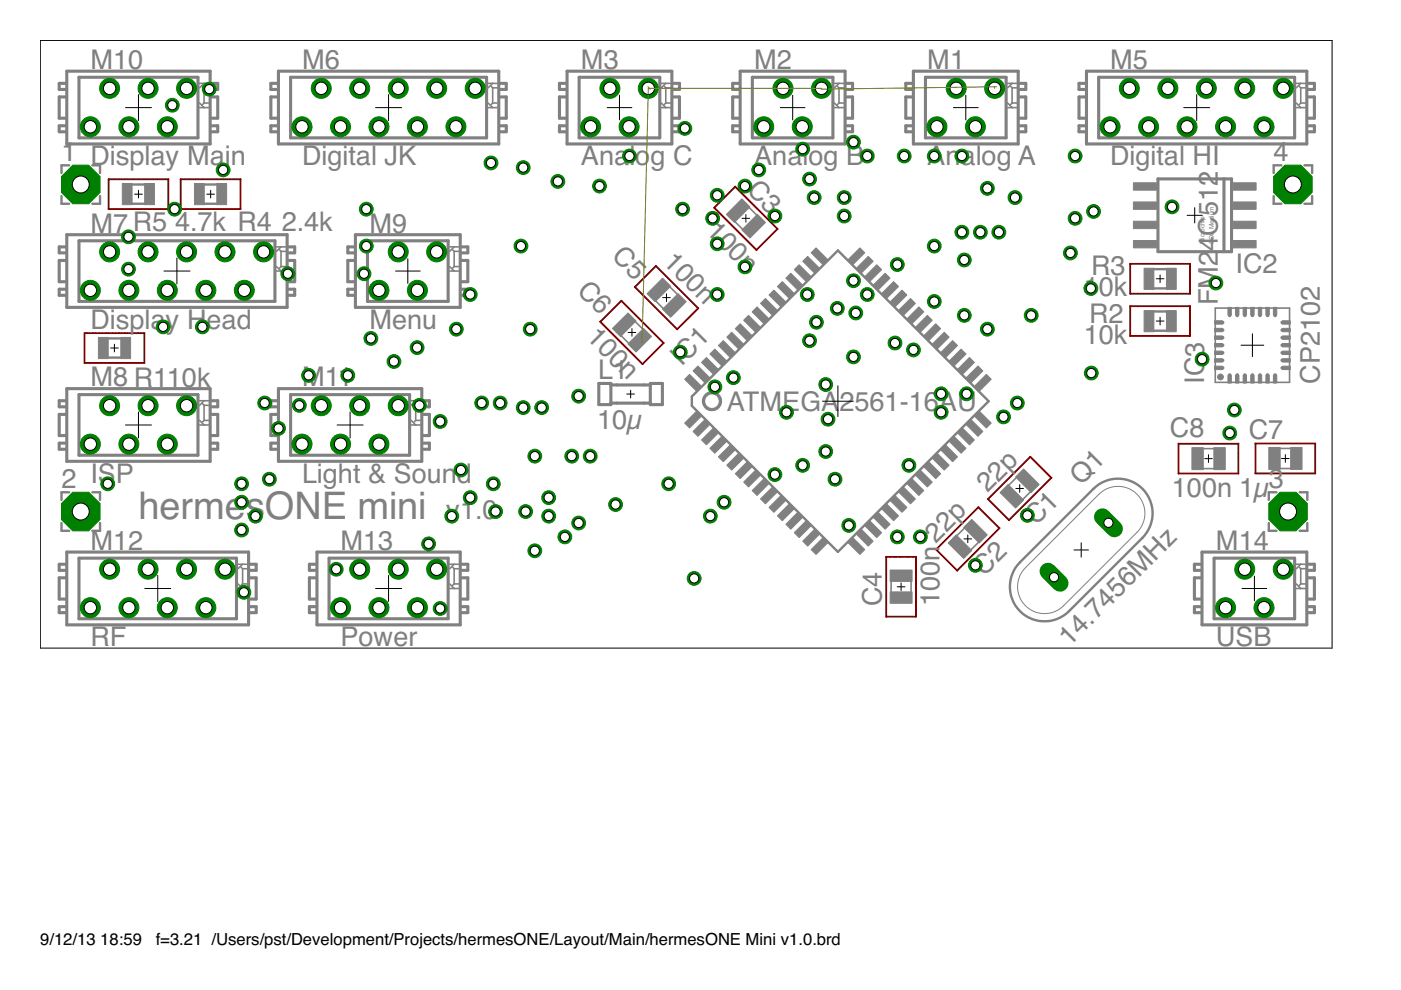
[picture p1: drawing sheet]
<svg xmlns="http://www.w3.org/2000/svg" width="297mm" height="210mm" viewBox="0 0 297 210" stroke-linecap="round" stroke-linejoin="round" font-family="sans-serif">
<defs><g id="words">
<text font-size="8.1" fill="#808080" x="29.4" y="110.1">hermesONE mini</text>
<g font-size="5.8" fill="#808080">
<text x="19.2" y="14.7">M10</text>
<text x="64" y="14.7">M6</text>
<text x="123.2" y="14.7">M3</text>
<text x="159.9" y="14.7">M2</text>
<text x="196.6" y="14.7">M1</text>
<text x="235.4" y="14.7">M5</text>
<text x="13" y="34.2">1 Display Main</text>
<text x="64" y="35">Digital JK</text>
<text x="123.2" y="35">Analog C</text>
<text x="159.9" y="35">Analog B</text>
<text x="196.6" y="35">Analog A</text>
<text x="235.4" y="35">Digital HI</text>
<text x="270" y="34.2">4</text>
<text x="158.1" y="40.5" transform="rotate(45 158.1 40.5)">C3</text>
<text x="19.2" y="49.3">M7R5</text>
<text x="37.1" y="48.9">4.7k R4</text>
<text x="59.7" y="48.9">2.4k</text>
<text x="78.3" y="49.3">M9</text>
<text x="149.5" y="49.2" transform="rotate(45 149.5 49.2)">10 n</text>
<text x="258.2" y="53.2" transform="rotate(-90 258.2 53.2)">4C512</text>
<text x="129.5" y="54.5" transform="rotate(45 129.5 54.5)">C5</text>
<text x="140.4" y="55.8" transform="rotate(45 140.4 55.8)">10 n</text>
<text x="231.3" y="58.3">R3</text>
<text x="261.9" y="57.9">IC2</text>
<text x="122.2" y="61.9" transform="rotate(45 122.2 61.9)">C6</text>
<text x="229.8" y="62.8">10k</text>
<text x="258.2" y="64.7" transform="rotate(-90 258.2 64.7)">FM2</text>
<text x="19.2" y="69.7">Display Head</text>
<text x="78.3" y="69.7">Menu</text>
<text x="124.1" y="71.7" transform="rotate(45 124.1 71.7)">10 n</text>
<text x="230.9" y="68.5">R2</text>
<text x="144.5" y="77.8" transform="rotate(-45 144.5 77.8)">IC1</text>
<text x="229.8" y="73">10k</text>
<text x="19.2" y="81.9">M8 R110k</text>
<text x="64" y="81.9">M11</text>
<text x="126.8" y="80.3">L1</text>
<text x="255.3" y="81.3" transform="rotate(-90 255.3 81.3)">IC3</text>
<text x="279.8" y="81.3" transform="rotate(-90 279.8 81.3)">CP2102</text>
<text x="154.1" y="87.1">ATMEGA</text>
<text x="178" y="87.1">2561-16AU</text>
<text x="126.6" y="91">10µ</text>
<text x="248.1" y="92.7">C8</text>
<text x="264.8" y="93.1">C7</text>
<text x="13" y="103.6">2 ISP</text>
<text x="64" y="102.3">Light &amp; Sound</text>
<text x="209.4" y="104.6" transform="rotate(-45 209.4 104.6)">2 p</text>
<text x="229.2" y="103.1" transform="rotate(-45 229.2 103.1)">Q1</text>
<text x="248.5" y="105.4">100n 1µ</text>
<text x="269" y="103.6">3</text>
<text x="94.6" y="110.1">v1.0</text>
<text x="219.7" y="111.6" transform="rotate(-45 219.7 111.6)">C1</text>
<text x="19.2" y="116.6">M12</text>
<text x="72.2" y="116.6">M13</text>
<text x="198.4" y="115.3" transform="rotate(-45 198.4 115.3)">2 p</text>
<text x="257.8" y="116.6">M14</text>
<text x="208.7" y="122.3" transform="rotate(-45 208.7 122.3)">C2</text>
<text x="187" y="128.5" transform="rotate(-90 187 128.5)">C4</text>
<text x="199.2" y="128.5" transform="rotate(-90 199.2 128.5)">100n</text>
<text x="19.2" y="137">RF</text>
<text x="72.2" y="137">Power</text>
<text x="226.8" y="137.1" transform="rotate(-45 226.8 137.1)">14.7456MHz</text>
<text x="257.8" y="137">USB</text>
</g>
<g font-size="3.5">
<text x="8.5" y="200.4">9/12/13</text>
<text x="21.3" y="200.4">18:59</text>
<text x="33" y="200.4">f=3.21 /Users/pst/Development/Projects/hermesONE/Layout/Main/hermesONE Mini v1.0.brd</text>
</g>
<g font-size="1.4" fill="#808080">
<text x="255.3" y="51.8" transform="rotate(-90 255.3 51.8)">Microchip</text>
<text x="257.4" y="51.8" transform="rotate(-90 257.4 51.8)">SO8 Medium</text>
</g>
</g></defs>
<g fill="#800000" stroke="#800000" stroke-width=".21">
<path d="M213.8 110.2l9.1-9 .1 .1-9 9.1z"/>
<path d="M209.4 105.8l9-9h.1l-9 9.1z"/>
<path d="M218.4 96.8h.1l4.5 4.5-.1 .1z"/>
<path d="M209.4 105.8l.1-.1 4.5 4.6-.1 .1z"/>
<path d="M211.9 111.9l.1 .1-9.1 9.1v-.2z"/>
<path d="M207.4 107.5l.1 .1-9.1 9v-.1z"/>
<path d="M207.3 107.5h.2l4.5 4.5-.1 .1z"/>
<path d="M198.4 116.5l.1-.1 4.5 4.6-.1 .1z"/>
<path d="M155.8 39.5h.1l9 9.1h-.1z"/>
<path d="M151.3 44h.2l9 9-.2 .1z"/>
<path d="M155.8 39.5l.2 .1-4.6 4.5-.1-.1z"/>
<path d="M160.3 53l4.5-4.5h.1l-4.5 4.6z"/>
<path d="M187.8 118h.2l-.1 12.8h-.1z"/>
<path d="M194.1 118h.2l-.1 12.8h-.1z"/>
<path d="M187.8 130.7h6.4l.1 .1h-6.4z"/>
<path d="M187.8 118h6.4l.1 .1-6.4 .1z"/>
<path d="M139 56.3h.1l9 9.1h-.1z"/>
<path d="M134.5 60.8h.1l9.1 9-.2 .1z"/>
<path d="M139 56.3l.1 .1-4.5 4.5-.1-.1z"/>
<path d="M143.5 69.8l4.5-4.5h.1l-4.5 4.6z"/>
<path d="M131.7 63.7h.1l9 9.1h-.1z"/>
<path d="M127.2 68.2l.1-.1 9 9.1-.1 .1z"/>
<path d="M127.2 68.2l4.5-4.5h.1l-4.5 4.6z"/>
<path d="M136.1 77.2l4.6-4.6 .1 .1-4.5 4.6z"/>
<path d="M17.9 76.9h12.7l.1 .1h-12.8z"/>
<path d="M17.8 70.6h.2v6.4h-.2z"/>
<path d="M17.8 70.6l12.8-.1 .1 .2h-12.8z"/>
<path d="M30.5 70.6h.2l-.1 6.4h-.1z"/>
<path d="M239.6 71.1h12.7l.1 .2h-12.8z"/>
<path d="M239.5 64.9h.2v6.4h-.2z"/>
<path d="M239.5 64.9l12.8-.1 .1 .2h-12.8z"/>
<path d="M252.2 64.9h.2l-.1 6.4h-.1z"/>
<path d="M239.6 62.2h12.7l.1 .1-12.8 .1z"/>
<path d="M239.5 55.9h.2v6.5l-.2-.1z"/>
<path d="M239.5 55.9h12.8l.1 .1h-12.8z"/>
<path d="M252.2 55.9h.2l-.1 6.5-.1-.1z"/>
<path d="M38.2 38l12.8-.1 .1 .2h-12.8z"/>
<path d="M50.9 38h.2l-.1 6.4h-.1z"/>
<path d="M38.2 44.3l12.8-.1 .1 .2h-12.8z"/>
<path d="M38.2 38h.2v6.4h-.2z"/>
<path d="M22.9 38l12.8-.1 .1 .2h-12.8z"/>
<path d="M35.6 38h.2l-.1 6.4h-.1z"/>
<path d="M22.9 44.3l12.8-.1 .1 .2h-12.8z"/>
<path d="M22.9 38h.2v6.4h-.2z"/>
<path d="M266.1 94h12.8v.1h-12.8z"/>
<path d="M266.1 100.3h12.8v.1l-12.8 .1z"/>
<path d="M266.1 94h.2l-.1 6.5-.1-.1z"/>
<path d="M278.8 94h.1v6.5l-.1-.1z"/>
<path d="M249.8 94h12.8v.1l-12.8 .1z"/>
<path d="M249.8 100.4l12.8-.1v.1l-12.8 .1z"/>
<path d="M249.8 94h.2l-.1 6.5-.1-.1z"/>
<path d="M262.5 94h.1v6.5l-.1-.1z"/>
</g>
<g fill="#808080" stroke="#808080" stroke-width=".21">
<path d="M233 104.8l-15.6 15.6z"/>
<path d="M225.5 128.4l15.6-15.5z"/>
<path d="M149.6 83.5a2.05 2.05 0 0 1 3.2 .6 2.05 2.05 0 0 1-1.4 2.9 2.05 2.05 0 0 1-2.5-1.9h.5a1.55 1.55 0 0 1 2.2-1.5 1.55 1.55 0 0 1 .3 2.6 1.55 1.55 0 0 1-2.5-.8v-.3h-.5a2.13 2.13 0 0 1 .7-1.6z" fill-rule="evenodd"/>
<circle cx="258.8" cy="79.9" r=".61"/>
</g>
<g fill="#808080" stroke="#808080" stroke-width=".51">
<path d="M177.7 53.1l31.9 32z"/>
<path d="M177.7 117l31.9-31.9z"/>
<path d="M146.7 86l31 31z"/>
<path d="M146.7 84.1l31-31z"/>
<path d="M146.7 84.1v1.9z"/>
<path d="M231.8 103.6l-15.5 15.6z"/>
<path d="M226.7 129.6l15.5-15.6z"/>
<path d="M21.2 35.1v1.6z"/>
<path d="M19.6 35.1h1.6z"/>
<path d="M13 35.1v1.6z"/>
<path d="M13 35.1h1.7z"/>
<path d="M13 41.6v1.6z"/>
<path d="M13 43.2h1.7z"/>
<path d="M19.6 43.2h1.6z"/>
<path d="M21.2 41.6v1.6z"/>
<path d="M21.2 104.4v1.6z"/>
<path d="M19.6 104.4h1.6z"/>
<path d="M13 104.4v1.6z"/>
<path d="M13 104.4h1.7z"/>
<path d="M13 110.9v1.6z"/>
<path d="M13 112.5h1.7z"/>
<path d="M19.6 112.5h1.6z"/>
<path d="M21.2 110.9v1.6z"/>
<path d="M277.2 104.4v1.6z"/>
<path d="M275.5 104.4h1.7z"/>
<path d="M269 104.4v1.6z"/>
<path d="M269 104.4h1.6z"/>
<path d="M269 110.9v1.6z"/>
<path d="M269 112.5h1.6z"/>
<path d="M275.5 112.5h1.7z"/>
<path d="M277.2 110.9v1.6z"/>
<path d="M278.2 35.1v1.6z"/>
<path d="M276.6 35.1h1.6z"/>
<path d="M270 35.1v1.6z"/>
<path d="M270 35.1h1.7z"/>
<path d="M270 41.6v1.6z"/>
<path d="M270 43.2h1.7z"/>
<path d="M276.6 43.2h1.6z"/>
<path d="M278.2 41.6v1.6z"/>
<path d="M22.9 75.8h2.7z"/>
<path d="M22.9 71.8h2.7z"/>
<path d="M244.6 70.1h2.7z"/>
<path d="M244.6 66h2.7z"/>
<path d="M244.6 61.2h2.7z"/>
<path d="M244.6 57.1h2.7z"/>
<path d="M43.3 39.1h2.7z"/>
<path d="M43.3 43.2h2.7z"/>
<path d="M28 39.1h2.7z"/>
<path d="M28 43.2h2.7z"/>
</g>
<g fill="#808080" stroke="#808080" stroke-width=".66">
<path d="M228.8 20.6h1.2z"/>
<path d="M228.8 20.6v4.5z"/>
<path d="M228.8 25.1h1.2z"/>
<path d="M228.8 26.7h1.2z"/>
<path d="M228.8 26.7v1.2z"/>
<path d="M228.8 27.9h1.2z"/>
<path d="M228.8 17.7h1.2z"/>
<path d="M228.8 17.7v1.3z"/>
<path d="M228.8 19h1.2z"/>
<path d="M230.4 15.1v15.4z"/>
<path d="M232.9 16.4v12.8z"/>
<path d="M277.4 25.1h1.3z"/>
<path d="M278.7 20.6v4.5z"/>
<path d="M277.4 20.6h1.3z"/>
<path d="M277.4 19h1.3z"/>
<path d="M278.7 17.7v1.3z"/>
<path d="M277.4 17.7h1.3z"/>
<path d="M277.4 27.9h1.3z"/>
<path d="M278.7 26.7v1.2z"/>
<path d="M277.4 26.7h1.3z"/>
<path d="M277.1 15.1v15.4z"/>
<path d="M232.9 16.4h41.6z"/>
<path d="M230.4 15.1h46.7z"/>
<path d="M230.4 30.5h46.7z"/>
<path d="M274.5 16.4v12.8z"/>
<path d="M232.9 29.2h41.6z"/>
<path d="M57.4 20.6h1.3z"/>
<path d="M57.4 20.6v4.5z"/>
<path d="M57.4 25.1h1.3z"/>
<path d="M57.4 26.7h1.3z"/>
<path d="M57.4 26.7v1.2z"/>
<path d="M57.4 27.9h1.3z"/>
<path d="M57.4 17.7h1.3z"/>
<path d="M57.4 17.7v1.3z"/>
<path d="M57.4 19h1.3z"/>
<path d="M59 15.1v15.4z"/>
<path d="M61.6 16.4v12.8z"/>
<path d="M106.1 25.1h1.2z"/>
<path d="M107.3 20.6v4.5z"/>
<path d="M106.1 20.6h1.2z"/>
<path d="M106.1 19h1.2z"/>
<path d="M107.3 17.7v1.3z"/>
<path d="M106.1 17.7h1.2z"/>
<path d="M106.1 27.9h1.2z"/>
<path d="M107.3 26.7v1.2z"/>
<path d="M106.1 26.7h1.2z"/>
<path d="M105.7 15.1v15.4z"/>
<path d="M61.6 16.4h41.6z"/>
<path d="M59 15.1h46.7z"/>
<path d="M59 30.5h46.7z"/>
<path d="M103.2 16.4v12.8z"/>
<path d="M61.6 29.2h41.6z"/>
<path d="M192 20.6h1.3z"/>
<path d="M192 20.6v4.5z"/>
<path d="M192 25.1h1.3z"/>
<path d="M192 26.7h1.3z"/>
<path d="M192 26.7v1.2z"/>
<path d="M192 27.9h1.3z"/>
<path d="M192 17.7h1.3z"/>
<path d="M192 17.7v1.3z"/>
<path d="M192 19h1.3z"/>
<path d="M193.7 15.1v15.4z"/>
<path d="M196.2 16.4v12.8z"/>
<path d="M216.2 25.1h1.3z"/>
<path d="M217.5 20.6v4.5z"/>
<path d="M216.2 20.6h1.3z"/>
<path d="M216.2 19h1.3z"/>
<path d="M217.5 17.7v1.3z"/>
<path d="M216.2 17.7h1.3z"/>
<path d="M216.2 27.9h1.3z"/>
<path d="M217.5 26.7v1.2z"/>
<path d="M216.2 26.7h1.3z"/>
<path d="M215.9 15.1v15.4z"/>
<path d="M196.2 16.4h17.1z"/>
<path d="M193.7 15.1h22.2z"/>
<path d="M193.7 30.5h22.2z"/>
<path d="M213.3 16.4v12.8z"/>
<path d="M196.2 29.2h17.1z"/>
<path d="M155.3 20.6h1.3z"/>
<path d="M155.3 20.6v4.5z"/>
<path d="M155.3 25.1h1.3z"/>
<path d="M155.3 26.7h1.3z"/>
<path d="M155.3 26.7v1.2z"/>
<path d="M155.3 27.9h1.3z"/>
<path d="M155.3 17.7h1.3z"/>
<path d="M155.3 17.7v1.3z"/>
<path d="M155.3 19h1.3z"/>
<path d="M156.9 15.1v15.4z"/>
<path d="M159.5 16.4v12.8z"/>
<path d="M179.5 25.1h1.3z"/>
<path d="M180.8 20.6v4.5z"/>
<path d="M179.5 20.6h1.3z"/>
<path d="M179.5 19h1.3z"/>
<path d="M180.8 17.7v1.3z"/>
<path d="M179.5 17.7h1.3z"/>
<path d="M179.5 27.9h1.3z"/>
<path d="M180.8 26.7v1.2z"/>
<path d="M179.5 26.7h1.3z"/>
<path d="M179.2 15.1v15.4z"/>
<path d="M159.5 16.4h17.1z"/>
<path d="M156.9 15.1h22.3z"/>
<path d="M156.9 30.5h22.3z"/>
<path d="M176.6 16.4v12.8z"/>
<path d="M159.5 29.2h17.1z"/>
<path d="M130.8 85.5h5.8z"/>
<path d="M130.8 81.6h5.8z"/>
<path d="M12.6 87.9h1.2z"/>
<path d="M12.6 87.9v4.5z"/>
<path d="M12.6 92.4h1.2z"/>
<path d="M12.6 94h1.2z"/>
<path d="M12.6 94v1.2z"/>
<path d="M12.6 95.2h1.2z"/>
<path d="M12.6 85h1.2z"/>
<path d="M12.6 85v1.3z"/>
<path d="M12.6 86.3h1.2z"/>
<path d="M14.2 82.4v15.4z"/>
<path d="M16.7 83.7v12.8z"/>
<path d="M44.9 92.4h1.3z"/>
<path d="M46.2 87.9v4.5z"/>
<path d="M44.9 87.9h1.3z"/>
<path d="M44.9 86.3h1.3z"/>
<path d="M46.2 85v1.3z"/>
<path d="M44.9 85h1.3z"/>
<path d="M44.9 95.2h1.3z"/>
<path d="M46.2 94v1.2z"/>
<path d="M44.9 94h1.3z"/>
<path d="M44.6 82.4v15.4z"/>
<path d="M16.7 83.7h25.3z"/>
<path d="M14.2 82.4h30.4z"/>
<path d="M14.2 97.8h30.4z"/>
<path d="M42 83.7v12.8z"/>
<path d="M16.7 96.5h25.3z"/>
<path d="M118.6 20.6h1.3z"/>
<path d="M118.6 20.6v4.5z"/>
<path d="M118.6 25.1h1.3z"/>
<path d="M118.6 26.7h1.3z"/>
<path d="M118.6 26.7v1.2z"/>
<path d="M118.6 27.9h1.3z"/>
<path d="M118.6 17.7h1.3z"/>
<path d="M118.6 17.7v1.3z"/>
<path d="M118.6 19h1.3z"/>
<path d="M120.2 15.1v15.4z"/>
<path d="M122.8 16.4v12.8z"/>
<path d="M142.8 25.1h1.3z"/>
<path d="M144.1 20.6v4.5z"/>
<path d="M142.8 20.6h1.3z"/>
<path d="M142.8 19h1.3z"/>
<path d="M144.1 17.7v1.3z"/>
<path d="M142.8 17.7h1.3z"/>
<path d="M142.8 27.9h1.3z"/>
<path d="M144.1 26.7v1.2z"/>
<path d="M142.8 26.7h1.3z"/>
<path d="M142.5 15.1v15.4z"/>
<path d="M122.8 16.4h17.1z"/>
<path d="M120.2 15.1h22.3z"/>
<path d="M120.2 30.5h22.3z"/>
<path d="M139.9 16.4v12.8z"/>
<path d="M122.8 29.2h17.1z"/>
<path d="M12.6 55.2h1.2z"/>
<path d="M12.6 55.2v4.5z"/>
<path d="M12.6 59.7h1.2z"/>
<path d="M12.6 61.3h1.2z"/>
<path d="M12.6 61.3v1.3z"/>
<path d="M12.6 62.6h1.2z"/>
<path d="M12.6 52.3h1.2z"/>
<path d="M12.6 52.3v1.3z"/>
<path d="M12.6 53.6h1.2z"/>
<path d="M14.2 49.8v15.4z"/>
<path d="M16.7 51.1v12.8z"/>
<path d="M61.2 59.7h1.3z"/>
<path d="M62.5 55.2v4.5z"/>
<path d="M61.2 55.2h1.3z"/>
<path d="M61.2 53.6h1.3z"/>
<path d="M62.5 52.3v1.3z"/>
<path d="M61.2 52.3h1.3z"/>
<path d="M61.2 62.6h1.3z"/>
<path d="M62.5 61.3v1.3z"/>
<path d="M61.2 61.3h1.3z"/>
<path d="M60.9 49.8v15.4z"/>
<path d="M16.7 51.1h41.6z"/>
<path d="M14.2 49.8h46.7z"/>
<path d="M14.2 65.2h46.7z"/>
<path d="M58.3 51.1v12.8z"/>
<path d="M16.7 63.9h41.6z"/>
<path d="M245.5 37.9h14z"/>
<path d="M259.5 37.9h1.6z"/>
<path d="M259.5 53.4h1.6z"/>
<path d="M245.5 53.4h14z"/>
<path d="M259.5 37.9v15.5z"/>
<path d="M73.7 55.2h1.3z"/>
<path d="M73.7 55.2v4.5z"/>
<path d="M73.7 59.7h1.3z"/>
<path d="M73.7 61.3h1.3z"/>
<path d="M73.7 61.3v1.3z"/>
<path d="M73.7 62.6h1.3z"/>
<path d="M73.7 52.3h1.3z"/>
<path d="M73.7 52.3v1.3z"/>
<path d="M73.7 53.6h1.3z"/>
<path d="M75.4 49.8v15.4z"/>
<path d="M77.9 51.1v12.8z"/>
<path d="M97.9 59.7h1.3z"/>
<path d="M99.2 55.2v4.5z"/>
<path d="M97.9 55.2h1.3z"/>
<path d="M97.9 53.6h1.3z"/>
<path d="M99.2 52.3v1.3z"/>
<path d="M97.9 52.3h1.3z"/>
<path d="M97.9 62.6h1.3z"/>
<path d="M99.2 61.3v1.3z"/>
<path d="M97.9 61.3h1.3z"/>
<path d="M97.6 49.8v15.4z"/>
<path d="M77.9 51.1h17.1z"/>
<path d="M75.4 49.8h22.2z"/>
<path d="M75.4 65.2h22.2z"/>
<path d="M95 51.1v12.8z"/>
<path d="M77.9 63.9h17.1z"/>
<path d="M12.6 20.6h1.2z"/>
<path d="M12.6 20.6v4.5z"/>
<path d="M12.6 25.1h1.2z"/>
<path d="M12.6 26.7h1.2z"/>
<path d="M12.6 26.7v1.2z"/>
<path d="M12.6 27.9h1.2z"/>
<path d="M12.6 17.7h1.2z"/>
<path d="M12.6 17.7v1.3z"/>
<path d="M12.6 19h1.2z"/>
<path d="M14.2 15.1v15.4z"/>
<path d="M16.7 16.4v12.8z"/>
<path d="M44.9 25.1h1.3z"/>
<path d="M46.2 20.6v4.5z"/>
<path d="M44.9 20.6h1.3z"/>
<path d="M44.9 19h1.3z"/>
<path d="M46.2 17.7v1.3z"/>
<path d="M44.9 17.7h1.3z"/>
<path d="M44.9 27.9h1.3z"/>
<path d="M46.2 26.7v1.2z"/>
<path d="M44.9 26.7h1.3z"/>
<path d="M44.6 15.1v15.4z"/>
<path d="M16.7 16.4h25.3z"/>
<path d="M14.2 15.1h30.4z"/>
<path d="M14.2 30.5h30.4z"/>
<path d="M42 16.4v12.8z"/>
<path d="M16.7 29.2h25.3z"/>
<path d="M57.4 87.9h1.3z"/>
<path d="M57.4 87.9v4.5z"/>
<path d="M57.4 92.4h1.3z"/>
<path d="M57.4 94h1.3z"/>
<path d="M57.4 94v1.2z"/>
<path d="M57.4 95.2h1.3z"/>
<path d="M57.4 85h1.3z"/>
<path d="M57.4 85v1.3z"/>
<path d="M57.4 86.3h1.3z"/>
<path d="M59 82.4v15.4z"/>
<path d="M61.6 83.7v12.8z"/>
<path d="M89.7 92.4h1.3z"/>
<path d="M91 87.9v4.5z"/>
<path d="M89.7 87.9h1.3z"/>
<path d="M89.7 86.3h1.3z"/>
<path d="M91 85v1.3z"/>
<path d="M89.7 85h1.3z"/>
<path d="M89.7 95.2h1.3z"/>
<path d="M91 94v1.2z"/>
<path d="M89.7 94h1.3z"/>
<path d="M89.4 82.4v15.4z"/>
<path d="M61.6 83.7h25.2z"/>
<path d="M59 82.4h30.4z"/>
<path d="M59 97.8h30.4z"/>
<path d="M86.8 83.7v12.8z"/>
<path d="M61.6 96.5h25.2z"/>
<path d="M12.6 122.5h1.2z"/>
<path d="M12.6 122.5v4.5z"/>
<path d="M12.6 127h1.2z"/>
<path d="M12.6 128.6h1.2z"/>
<path d="M12.6 128.6v1.3z"/>
<path d="M12.6 129.9h1.2z"/>
<path d="M12.6 119.6h1.2z"/>
<path d="M12.6 119.6v1.3z"/>
<path d="M12.6 120.9h1.2z"/>
<path d="M14.2 117.1v15.4z"/>
<path d="M16.7 118.3v12.9z"/>
<path d="M53 127h1.3z"/>
<path d="M54.3 122.5v4.5z"/>
<path d="M53 122.5h1.3z"/>
<path d="M53 120.9h1.3z"/>
<path d="M54.3 119.6v1.3z"/>
<path d="M53 119.6h1.3z"/>
<path d="M53 129.9h1.3z"/>
<path d="M54.3 128.6v1.3z"/>
<path d="M53 128.6h1.3z"/>
<path d="M52.7 117.1v15.4z"/>
<path d="M16.7 118.3h33.4z"/>
<path d="M14.2 117.1h38.5z"/>
<path d="M14.2 132.5h38.5z"/>
<path d="M50.1 118.3v12.9z"/>
<path d="M16.7 131.2h33.4z"/>
<path d="M65.6 122.5h1.3z"/>
<path d="M65.6 122.5v4.5z"/>
<path d="M65.6 127h1.3z"/>
<path d="M65.6 128.6h1.3z"/>
<path d="M65.6 128.6v1.3z"/>
<path d="M65.6 129.9h1.3z"/>
<path d="M65.6 119.6h1.3z"/>
<path d="M65.6 119.6v1.3z"/>
<path d="M65.6 120.9h1.3z"/>
<path d="M67.2 117.1v15.4z"/>
<path d="M69.8 118.3v12.9z"/>
<path d="M97.9 127h1.3z"/>
<path d="M99.2 122.5v4.5z"/>
<path d="M97.9 122.5h1.3z"/>
<path d="M97.9 120.9h1.3z"/>
<path d="M99.2 119.6v1.3z"/>
<path d="M97.9 119.6h1.3z"/>
<path d="M97.9 129.9h1.3z"/>
<path d="M99.2 128.6v1.3z"/>
<path d="M97.9 128.6h1.3z"/>
<path d="M97.6 117.1v15.4z"/>
<path d="M69.8 118.3h25.2z"/>
<path d="M67.2 117.1h30.4z"/>
<path d="M67.2 132.5h30.4z"/>
<path d="M95 118.3v12.9z"/>
<path d="M69.8 131.2h25.2z"/>
<path d="M253.2 122.5h1.3z"/>
<path d="M253.2 122.5v4.5z"/>
<path d="M253.2 127h1.3z"/>
<path d="M253.2 128.6h1.3z"/>
<path d="M253.2 128.6v1.3z"/>
<path d="M253.2 129.9h1.3z"/>
<path d="M253.2 119.6h1.3z"/>
<path d="M253.2 119.6v1.3z"/>
<path d="M253.2 120.9h1.3z"/>
<path d="M254.8 117.1v15.4z"/>
<path d="M257.4 118.3v12.9z"/>
<path d="M277.4 127h1.3z"/>
<path d="M278.7 122.5v4.5z"/>
<path d="M277.4 122.5h1.3z"/>
<path d="M277.4 120.9h1.3z"/>
<path d="M278.7 119.6v1.3z"/>
<path d="M277.4 119.6h1.3z"/>
<path d="M277.4 129.9h1.3z"/>
<path d="M278.7 128.6v1.3z"/>
<path d="M277.4 128.6h1.3z"/>
<path d="M277.1 117.1v15.4z"/>
<path d="M257.4 118.3h17.1z"/>
<path d="M254.8 117.1h22.3z"/>
<path d="M254.8 132.5h22.3z"/>
<path d="M274.5 118.3v12.9z"/>
<path d="M257.4 131.2h17.1z"/>
<path d="M137.9 81.3v.3z"/>
<path d="M137.9 81.6v3.9z"/>
<path d="M137.9 85.5v.3z"/>
<path d="M137.9 85.8h2.5z"/>
<path d="M140.4 81.3v4.5z"/>
<path d="M137.9 81.3h2.5z"/>
<path d="M127 81.3v4.5z"/>
<path d="M127 85.8h2.5z"/>
<path d="M129.5 85.5v.3z"/>
<path d="M129.5 81.6v3.9z"/>
<path d="M129.5 81.3v.3z"/>
<path d="M127 81.3h2.5z"/>
<path d="M129.5 85.5h1.3z"/>
<path d="M136.6 85.5h1.3z"/>
<path d="M136.6 81.6h1.3z"/>
<path d="M129.5 81.6h1.3z"/>
<path d="M261.1 37.9v15.5z"/>
<path d="M245.5 37.9v15.5z"/>
</g>
<g fill="#808080" stroke="#808080" stroke-width=".34">
<path d="M275.8 17.7h1z"/>
<path d="M274.8 17.7h1z"/>
<path d="M275.8 22.8h1z"/>
<path d="M274.8 22.8h1z"/>
<path d="M274.8 21.8l1 1z"/>
<path d="M275.8 17.7l-1 .9z"/>
<path d="M275.5 18.3l.3 .3z"/>
<path d="M275.8 18.6h1z"/>
<path d="M275.8 18.6v3.2z"/>
<path d="M275.8 21.8h1z"/>
<path d="M275.5 22.2l.3-.4z"/>
<path d="M104.5 17.7h.9z"/>
<path d="M103.5 17.7h1z"/>
<path d="M104.5 22.8h.9z"/>
<path d="M103.5 22.8h1z"/>
<path d="M103.5 21.8l1 1z"/>
<path d="M103.5 18.6l1-.9z"/>
<path d="M104.1 18.3l.4 .3z"/>
<path d="M104.5 18.6h.9z"/>
<path d="M104.5 18.6v3.2z"/>
<path d="M104.5 21.8h.9z"/>
<path d="M104.1 22.2l.4-.4z"/>
<path d="M214.6 17.7h1z"/>
<path d="M213.6 17.7h1z"/>
<path d="M214.6 22.8h1z"/>
<path d="M213.6 22.8h1z"/>
<path d="M213.6 21.8l1 1z"/>
<path d="M214.6 17.7l-1 .9z"/>
<path d="M214.3 18.3l.3 .3z"/>
<path d="M214.6 18.6h1z"/>
<path d="M214.6 18.6v3.2z"/>
<path d="M214.6 21.8h1z"/>
<path d="M214.3 22.2l.3-.4z"/>
<path d="M177.9 17.7h.9z"/>
<path d="M176.9 17.7h1z"/>
<path d="M177.9 22.8h.9z"/>
<path d="M176.9 22.8h1z"/>
<path d="M176.9 21.8l1 1z"/>
<path d="M176.9 18.6l1-.9z"/>
<path d="M177.6 18.3l.3 .3z"/>
<path d="M177.9 18.6h.9z"/>
<path d="M177.9 18.6v3.2z"/>
<path d="M177.9 21.8h.9z"/>
<path d="M177.6 22.2l.3-.4z"/>
<path d="M43.3 85h.9z"/>
<path d="M42.3 85h1z"/>
<path d="M43.3 90.1h.9z"/>
<path d="M42.3 90.1h1z"/>
<path d="M42.3 89.1l1 1z"/>
<path d="M43.3 85l-1 .9z"/>
<path d="M42.9 85.6l.4 .3z"/>
<path d="M43.3 85.9h.9z"/>
<path d="M43.3 85.9v3.2z"/>
<path d="M43.3 89.1h.9z"/>
<path d="M42.9 89.5l.4-.4z"/>
<path d="M141.2 17.7h.9z"/>
<path d="M140.2 17.7h1z"/>
<path d="M141.2 22.8h.9z"/>
<path d="M140.2 22.8h1z"/>
<path d="M140.2 21.8l1 1z"/>
<path d="M141.2 17.7l-1 .9z"/>
<path d="M140.8 18.3l.4 .3z"/>
<path d="M141.2 18.6h.9z"/>
<path d="M141.2 18.6v3.2z"/>
<path d="M141.2 21.8h.9z"/>
<path d="M140.8 22.2l.4-.4z"/>
<path d="M59.6 52.3h1z"/>
<path d="M58.6 52.3h1z"/>
<path d="M59.6 57.5h1z"/>
<path d="M58.6 57.5h1z"/>
<path d="M58.6 56.5l1 1z"/>
<path d="M58.6 53.3l1-1z"/>
<path d="M59.3 53l.3 .3z"/>
<path d="M59.6 53.3h1z"/>
<path d="M59.6 53.3v3.2z"/>
<path d="M59.6 56.5h1z"/>
<path d="M59.3 56.8l.3-.3z"/>
<path d="M96.3 52.3h1z"/>
<path d="M95.3 52.3h1z"/>
<path d="M96.3 57.5h1z"/>
<path d="M95.3 57.5h1z"/>
<path d="M95.3 56.5l1 1z"/>
<path d="M96.3 52.3l-1 1z"/>
<path d="M96 53l.3 .3z"/>
<path d="M96.3 53.3h1z"/>
<path d="M96.3 53.3v3.2z"/>
<path d="M96.3 56.5h1z"/>
<path d="M96 56.8l.3-.3z"/>
<path d="M43.3 17.7h.9z"/>
<path d="M42.3 17.7h1z"/>
<path d="M43.3 22.8h.9z"/>
<path d="M42.3 22.8h1z"/>
<path d="M42.3 21.8l1 1z"/>
<path d="M43.3 17.7l-1 .9z"/>
<path d="M42.9 18.3l.4 .3z"/>
<path d="M43.3 18.6h.9z"/>
<path d="M43.3 18.6v3.2z"/>
<path d="M43.3 21.8h.9z"/>
<path d="M42.9 22.2l.4-.4z"/>
<path d="M88.1 85h1z"/>
<path d="M87.2 85h.9z"/>
<path d="M88.1 90.1h1z"/>
<path d="M87.2 90.1h.9z"/>
<path d="M87.2 89.1l.9 1z"/>
<path d="M88.1 85l-.9 .9z"/>
<path d="M87.8 85.6l.3 .3z"/>
<path d="M88.1 85.9h1z"/>
<path d="M88.1 85.9v3.2z"/>
<path d="M88.1 89.1h1z"/>
<path d="M87.8 89.5l.3-.4z"/>
<path d="M51.4 119.6h1z"/>
<path d="M50.5 119.6h.9z"/>
<path d="M51.4 124.8h1z"/>
<path d="M50.5 124.8h.9z"/>
<path d="M50.5 123.8l.9 1z"/>
<path d="M50.5 120.6l.9-1z"/>
<path d="M51.1 120.3l.3 .3z"/>
<path d="M51.4 120.6h1z"/>
<path d="M51.4 120.6v3.2z"/>
<path d="M51.4 123.8h1z"/>
<path d="M51.1 124.1l.3-.3z"/>
<path d="M96.3 119.6h1z"/>
<path d="M95.3 119.6h1z"/>
<path d="M96.3 124.8h1z"/>
<path d="M95.3 124.8h1z"/>
<path d="M95.3 123.8l1 1z"/>
<path d="M96.3 119.6l-1 1z"/>
<path d="M96 120.3l.3 .3z"/>
<path d="M96.3 120.6h1z"/>
<path d="M96.3 120.6v3.2z"/>
<path d="M96.3 123.8h1z"/>
<path d="M96 124.1l.3-.3z"/>
<path d="M275.8 119.6h1z"/>
<path d="M274.8 119.6h1z"/>
<path d="M275.8 124.8h1z"/>
<path d="M274.8 124.8h1z"/>
<path d="M274.8 123.8l1 1z"/>
<path d="M275.8 119.6l-1 1z"/>
<path d="M275.5 120.3l.3 .3z"/>
<path d="M275.8 120.6h1z"/>
<path d="M275.8 120.6v3.2z"/>
<path d="M275.8 123.8h1z"/>
<path d="M275.5 124.1l.3-.3z"/>
<path d="M218.5 104.2l-1.7 1.7z"/>
<path d="M215.5 101.3l-1.7 1.6z"/>
<path d="M205.8 116.6l1.8-1.7z"/>
<path d="M202.8 113.6l1.7-1.6z"/>
<path d="M158.8 43.9l1.7 1.8z"/>
<path d="M155.8 47l1.7 1.7z"/>
<path d="M188.9 123.2v2.4z"/>
<path d="M193.2 123.2v2.4z"/>
<path d="M141.9 60.7l1.8 1.8z"/>
<path d="M139 63.8l1.7 1.7z"/>
<path d="M134.6 68.1l1.8 1.7z"/>
<path d="M131.7 71.2l1.6 1.6z"/>
<path d="M257.7 65.3v15.8z"/>
<path d="M257.7 65.3h15.7z"/>
<path d="M273.4 65.3v15.8z"/>
<path d="M257.7 81.1h15.7z"/>
<path d="M271.3 95.1h2.4z"/>
<path d="M271.4 99.3h2.3z"/>
<path d="M255 95.1h2.5z"/>
<path d="M255.1 99.4h2.4z"/>
</g>
<path d="M233 104.8a5.7 5.7 0 0 1 8.1 0 5.7 5.7 0 0 1 0 8.1M217.4 120.4a5.7 5.7 0 0 0 0 8 5.7 5.7 0 0 0 8.1 0" fill="none" stroke="#808080" stroke-width=".21"/>
<g fill="none" stroke="#808080" stroke-width=".51">
<path d="M216.3 119.2a7.3 7.3 0 0 0 0 10.4 7.3 7.3 0 0 0 10.4 0M231.8 103.6a7.3 7.3 0 0 1 10.4 0 7.3 7.3 0 0 1 0 10.4"/>
<circle cx="17.1" cy="39.1" r="3.3"/>
<circle cx="274.1" cy="39.1" r="3.3"/>
<circle cx="17.1" cy="108.5" r="3.3"/>
<circle cx="273.1" cy="108.5" r="3.3"/>
</g>
<g fill="#808080" stroke="#808080" stroke-width=".21">
<path d="M261.5 51h4.8v1.6h-4.8z"/>
<path d="M261.5 46.9h4.8v1.6h-4.8z"/>
<path d="M261.5 42.8h4.8v1.6h-4.8z"/>
<path d="M261.5 38.8h4.8v1.5h-4.8z"/>
<path d="M240.3 38.8h4.9v1.5h-4.9z"/>
<path d="M240.3 42.8h4.9v1.6h-4.9z"/>
<path d="M240.3 46.9h4.9v1.6h-4.9z"/>
<path d="M240.3 51h4.9v1.6h-4.9z"/>
<path d="M194.8 65.1l1.1 1-2.5 2.5-1.1-1z"/>
<path d="M190.6 65.8l2.4-2.5 1.1 1-2.5 2.5z"/>
<path d="M191.2 61.5l1.1 1-2.5 2.5-1-1z"/>
<path d="M189.5 59.7l1 1-2.5 2.5-1-1z"/>
<path d="M185.2 60.4l2.5-2.5 1 1.1-2.5 2.4z"/>
<path d="M183.4 58.6l2.5-2.5 1 1.1-2.5 2.4z"/>
<path d="M184.1 54.4l1 1-2.5 2.5-1-1.1z"/>
<path d="M182.3 52.6l1 1-2.4 2.5-1.1-1.1z"/>
<path d="M194.1 69.3l2.5-2.4 1.1 1-2.5 2.5z"/>
<path d="M198.4 68.6l1 1.1-2.4 2.5-1.1-1.1z"/>
<path d="M197.7 72.9l2.5-2.5 1 1.1-2.4 2.5z"/>
<path d="M202 72.2l1 1.1-2.5 2.5-1-1.1z"/>
<path d="M203.8 74l1 1.1-2.5 2.4-1-1z"/>
<path d="M203.1 78.3l2.4-2.5 1.1 1-2.5 2.5z"/>
<path d="M204.9 80.1l2.4-2.5 1.1 1-2.5 2.5z"/>
<path d="M206.7 81.9l2.4-2.5 1.1 1-2.5 2.5z"/>
<path d="M194.1 100.8l1.1-1.1 2.5 2.5-1.1 1.1z"/>
<path d="M195.9 99l1.1-1 2.4 2.4-1 1.1z"/>
<path d="M197.7 97.2l1.1-1 2.4 2.4-1 1.1z"/>
<path d="M199.5 95.4l1-1 2.5 2.5-1 1z"/>
<path d="M201.3 93.6l1-1 2.5 2.5-1 1z"/>
<path d="M203.1 91.8l1-1 2.5 2.5-1.1 1z"/>
<path d="M204.9 90l1-1 2.5 2.5-1.1 1z"/>
<path d="M206.7 88.3l1-1.1 2.5 2.5-1.1 1z"/>
<path d="M192.3 102.6l1.1-1.1 2.5 2.5-1.1 1.1z"/>
<path d="M190.6 104.4l1-1.1 2.5 2.5-1.1 1z"/>
<path d="M188.8 106.2l1-1.1 2.5 2.5-1.1 1z"/>
<path d="M187 107.9l1-1 2.5 2.5-1 1z"/>
<path d="M186.2 108.7l2.5 2.5-1 1-2.5-2.5z"/>
<path d="M183.4 111.5l1-1 2.5 2.4-1 1.1z"/>
<path d="M182.6 112.2l2.5 2.5-1 1.1-2.5-2.5z"/>
<path d="M179.8 115.1l1.1-1.1 2.4 2.5-1 1.1z"/>
<path d="M159.5 104l2.4-2.5 1.1 1.1-2.5 2.5z"/>
<path d="M161.2 105.8l2.5-2.5 1.1 1.1-2.5 2.4z"/>
<path d="M163 107.6l2.5-2.5 1.1 1.1-2.5 2.4z"/>
<path d="M164.8 109.4l2.5-2.5 1 1-2.4 2.5z"/>
<path d="M169.1 108.7l1 1-2.4 2.5-1.1-1z"/>
<path d="M168.4 112.9l2.5-2.4 1 1-2.5 2.5z"/>
<path d="M172.7 112.2l1 1.1-2.5 2.5-1-1.1z"/>
<path d="M172 116.5l2.5-2.5 1 1.1-2.5 2.5z"/>
<path d="M157.7 102.2l2.4-2.5 1.1 1.1-2.5 2.5z"/>
<path d="M155.9 100.4l2.5-2.4 1 1-2.5 2.5z"/>
<path d="M154.1 98.6l2.5-2.4 1 1-2.5 2.5z"/>
<path d="M152.3 96.9l2.5-2.5 1 1-2.4 2.5z"/>
<path d="M150.5 95.1l2.5-2.5 1 1-2.4 2.5z"/>
<path d="M148.7 93.3l2.5-2.5 1.1 1-2.5 2.5z"/>
<path d="M146.9 91.5l2.5-2.5 1.1 1-2.5 2.5z"/>
<path d="M145.2 89.7l2.4-2.5 1.1 1.1-2.5 2.4z"/>
<path d="M157.7 67.9l1-1 2.5 2.4-1.1 1.1z"/>
<path d="M156.9 68.6l2.5 2.5-1 1.1-2.5-2.5z"/>
<path d="M154.1 71.5l1-1.1 2.5 2.5-1 1.1z"/>
<path d="M152.3 73.3l1.1-1.1 2.4 2.5-1 1.1z"/>
<path d="M150.5 75.1l1.1-1.1 2.4 2.5-1 1z"/>
<path d="M149.8 75.8l2.5 2.5-1.1 1-2.5-2.5z"/>
<path d="M146.9 78.6l1.1-1 2.5 2.5-1.1 1z"/>
<path d="M145.2 80.4l1-1 2.5 2.5-1.1 1z"/>
<path d="M160.5 65.1l2.5 2.5-1.1 1-2.4-2.5z"/>
<path d="M161.2 64.3l1.1-1 2.5 2.5-1.1 1z"/>
<path d="M164.1 61.5l2.5 2.5-1.1 1-2.5-2.5z"/>
<path d="M164.8 60.7l1.1-1 2.4 2.5-1 1z"/>
<path d="M166.6 59l1.1-1.1 2.4 2.5-1 1z"/>
<path d="M169.4 56.1l2.5 2.5-1 1-2.5-2.4z"/>
<path d="M171.2 54.4l2.5 2.4-1 1.1-2.5-2.5z"/>
<path d="M172 53.6l1-1 2.5 2.4-1 1.1z"/>
<path d="M215.3 101.1l1.7-1.7 3.3 3.3-1.7 1.7z"/>
<path d="M212 104.4l1.7-1.7 3.3 3.3-1.7 1.7z"/>
<path d="M204.3 111.8l1.7-1.7 3.3 3.3-1.7 1.7z"/>
<path d="M202.7 113.4l3.3 3.3-1.7 1.7-3.3-3.3z"/>
<path d="M157.3 42.2l1.7 1.7-3.3 3.3-1.7-1.7z"/>
<path d="M160.6 45.4l1.7 1.8-3.3 3.3-1.7-1.8z"/>
<path d="M188.7 125.5h4.7v2.4h-4.7z"/>
<path d="M188.7 120.9h4.7v2.4h-4.7z"/>
<path d="M140.5 59l1.7 1.7-3.3 3.3-1.7-1.7z"/>
<path d="M143.8 62.3l1.7 1.7-3.3 3.3-1.7-1.7z"/>
<path d="M129.9 69.6l3.3-3.2 1.7 1.7-3.3 3.3z"/>
<path d="M133.1 72.9l3.3-3.3 1.7 1.7-3.2 3.3z"/>
<path d="M20.9 71.5h2v4.5h-2z"/>
<path d="M25.6 71.5h2.1v4.5h-2.1z"/>
<path d="M242.6 65.8h2v4.5h-2z"/>
<path d="M247.3 65.8h2.1v4.5h-2.1z"/>
<path d="M242.6 56.9h2v4.5h-2z"/>
<path d="M247.3 56.9h2.1v4.5h-2.1z"/>
<path d="M46 38.9h2v4.5h-2z"/>
<path d="M41.2 38.9h2.1v4.5h-2.1z"/>
<path d="M30.7 38.9h2v4.5h-2z"/>
<path d="M25.9 38.9h2.1v4.5h-2.1z"/>
<path d="M260.3 79.6h.8v1.6h-.8z"/>
<path d="M262 79.6h.7v1.6h-.7z"/>
<path d="M263.6 79.6h.7v1.6h-.7z"/>
<path d="M265.2 79.6h.7v1.6h-.7z"/>
<path d="M266.8 79.6h.7v1.6h-.7z"/>
<path d="M268.4 79.6h.7v1.6h-.7z"/>
<path d="M270 79.6h.7v1.6h-.7z"/>
<path d="M271.9 77.6h1.7v.8h-1.7z"/>
<path d="M271.9 76.1h1.7v.7h-1.7z"/>
<path d="M271.9 74.4h1.7v.8h-1.7z"/>
<path d="M271.9 72.8h1.7v.8h-1.7z"/>
<path d="M271.9 71.2h1.7v.7h-1.7z"/>
<path d="M271.9 69.6h1.7v.7h-1.7z"/>
<path d="M271.9 68h1.7v.7h-1.7z"/>
<path d="M270 65.2h.7v1.6h-.7z"/>
<path d="M268.4 65.2h.7v1.6h-.7z"/>
<path d="M266.8 65.2h.7v1.6h-.7z"/>
<path d="M265.2 65.2h.7v1.6h-.7z"/>
<path d="M263.6 65.2h.7v1.6h-.7z"/>
<path d="M262 65.2h.7v1.6h-.7z"/>
<path d="M260.3 65.2h.8v1.6h-.8z"/>
<path d="M257.5 68h1.7v.7h-1.7z"/>
<path d="M257.5 69.6h1.7v.7h-1.7z"/>
<path d="M257.5 71.2h1.7v.7h-1.7z"/>
<path d="M257.5 72.8h1.7v.8h-1.7z"/>
<path d="M257.5 74.4h1.7v.8h-1.7z"/>
<path d="M257.5 76.1h1.7v.7h-1.7z"/>
<path d="M257.5 77.6h1.7v.8h-1.7z"/>
<path d="M269 94.9h2.4v4.6h-2.4z"/>
<path d="M273.6 94.9h2.5v4.6h-2.5z"/>
<path d="M252.7 94.9h2.4v4.7h-2.4z"/>
<path d="M257.4 94.9h2.4v4.7h-2.4z"/>
</g>
<g fill="none" stroke="#808080" stroke-width=".4">
<path d="M259.2 68.2l.2 .2-.2 .2M259.2 69.8l.2 .2-.2 .2M259.2 71.4l.2 .2-.2 .2M259.2 73l.2 .2-.2 .2M259.2 74.6l.2 .2-.2 .2M259.2 76.2l.2 .2-.2 .2M259.2 77.8l.2 .2-.2 .2M260.5 79.5l.2-.2 .2 .2M260.5 66.9l.2 .2 .2-.2M262.1 79.5l.2-.2 .2 .2M262.1 66.9l.2 .2 .2-.2M263.8 79.5l.1-.2 .2 .2"/>
<path d="M263.8 66.9l.1 .2 .2-.2M265.4 79.5l.1-.2 .2 .2M265.4 66.9l.1 .2 .2-.2M267 79.5l.1-.2 .2 .2M267 66.9l.1 .2 .2-.2M268.6 79.5l.2-.2 .1 .2M268.6 66.9l.2 .2 .1-.2M270.2 79.5l.1-.2 .2 .2M270.2 66.9l.1 .2 .2-.2M271.8 77.8l-.1 .2 .1 .2M271.8 76.2l-.1 .2 .1 .2M271.8 74.6l-.1 .2 .1 .2"/>
<path d="M271.8 73l-.1 .2 .1 .2M271.8 71.4l-.1 .2 .1 .2M271.8 69.8l-.1 .2 .1 .2M271.8 68.2l-.1 .2 .1 .2"/>
</g>
<g fill="#000" stroke="#000" stroke-width=".21">
<path d="M16.1 39.1h2zM26.6 22.8h5.5zM29.4 20v5.6zM79.6 22.8h5.6zM82.4 20v5.6zM128.7 22.8h5.3zM131.3 20.2v5.2zM165.4 22.8h5.3zM168.1 20.2v5.2zM202.1 22.8h5.3zM204.8 20.2v5.2zM251 22.8h5.5z"/>
<path d="M253.7 20v5.6zM273.1 39.1h2zM17.1 38.1v2zM28.5 41.2h1.7zM29.4 40.3v1.7zM34.8 57.5h5.5zM43.8 41.2h1.7zM44.7 40.3v1.7zM83.9 57.5h5.2zM157.3 46.3h1.6zM158.1 45.5v1.6zM245.2 59.1h1.6z"/>
<path d="M246 58.3v1.6zM251.7 45.7h3.2zM253.3 44v3.3zM274.1 38.1v2zM23.5 73.8h1.6zM24.3 73v1.6zM37.5 54.7v5.5zM86.5 54.9v5.2zM133.2 70.5h1.6zM134 69.7v1.6zM140.5 63.1h1.6zM141.3 62.3v1.6z"/>
<path d="M245.2 68.1h1.6zM246 67.3v1.6zM263.1 73.2h4.8zM265.5 70.8v4.8zM26.6 90.1h5.5zM29.4 87.4v5.5zM71.5 90.1h5.5zM74.2 87.4v5.5zM132.9 83.5h1.6zM133.7 82.7v1.7zM174.4 85.1h6.5zM177.7 81.8v6.5z"/>
<path d="M255.4 97.2h1.6zM256.2 96.4v1.6zM271.7 97.2h1.6zM272.5 96.4v1.6zM16.1 108.5h2zM17.1 107.4v2.1zM204.4 114.3h1.6zM205.2 113.4v1.7zM215.4 103.6h1.6zM216.2 102.7v1.7zM227.7 116.6h3.1zM229.2 115.1v3z"/>
<path d="M272.1 108.5h2zM273.1 107.4v2.1zM30.7 124.8h5.5zM33.4 122v5.5zM79.6 124.8h5.6zM82.4 122v5.5zM190.2 124.4h1.7zM191.1 123.6v1.6zM263.3 124.8h5.3zM266 122.2v5.2z"/>
</g>
<circle cx="272.1" cy="18.7" r="2.12" fill="#008000" stroke="#008000" stroke-width=".21"/>
<circle cx="272.1" cy="18.7" r="1.31" fill="#fff" stroke="#000" stroke-width=".21"/>
<circle cx="268" cy="26.9" r="2.12" fill="#008000" stroke="#008000" stroke-width=".21"/>
<circle cx="268" cy="26.9" r="1.31" fill="#fff" stroke="#000" stroke-width=".21"/>
<circle cx="263.9" cy="18.7" r="2.12" fill="#008000" stroke="#008000" stroke-width=".21"/>
<circle cx="263.9" cy="18.7" r="1.31" fill="#fff" stroke="#000" stroke-width=".21"/>
<circle cx="259.8" cy="26.9" r="2.12" fill="#008000" stroke="#008000" stroke-width=".21"/>
<circle cx="259.8" cy="26.9" r="1.31" fill="#fff" stroke="#000" stroke-width=".21"/>
<circle cx="255.8" cy="18.7" r="2.12" fill="#008000" stroke="#008000" stroke-width=".21"/>
<circle cx="255.8" cy="18.7" r="1.31" fill="#fff" stroke="#000" stroke-width=".21"/>
<circle cx="251.7" cy="26.9" r="2.12" fill="#008000" stroke="#008000" stroke-width=".21"/>
<circle cx="251.7" cy="26.9" r="1.31" fill="#fff" stroke="#000" stroke-width=".21"/>
<circle cx="247.6" cy="18.7" r="2.12" fill="#008000" stroke="#008000" stroke-width=".21"/>
<circle cx="247.6" cy="18.7" r="1.31" fill="#fff" stroke="#000" stroke-width=".21"/>
<circle cx="243.5" cy="26.9" r="2.12" fill="#008000" stroke="#008000" stroke-width=".21"/>
<circle cx="243.5" cy="26.9" r="1.31" fill="#fff" stroke="#000" stroke-width=".21"/>
<circle cx="239.4" cy="18.7" r="2.12" fill="#008000" stroke="#008000" stroke-width=".21"/>
<circle cx="239.4" cy="18.7" r="1.31" fill="#fff" stroke="#000" stroke-width=".21"/>
<circle cx="235.4" cy="26.9" r="2.12" fill="#008000" stroke="#008000" stroke-width=".21"/>
<circle cx="235.4" cy="26.9" r="1.31" fill="#fff" stroke="#000" stroke-width=".21"/>
<circle cx="100.8" cy="18.7" r="2.12" fill="#008000" stroke="#008000" stroke-width=".21"/>
<circle cx="100.8" cy="18.7" r="1.31" fill="#fff" stroke="#000" stroke-width=".21"/>
<circle cx="96.7" cy="26.9" r="2.12" fill="#008000" stroke="#008000" stroke-width=".21"/>
<circle cx="96.7" cy="26.9" r="1.31" fill="#fff" stroke="#000" stroke-width=".21"/>
<circle cx="92.6" cy="18.7" r="2.12" fill="#008000" stroke="#008000" stroke-width=".21"/>
<circle cx="92.6" cy="18.7" r="1.31" fill="#fff" stroke="#000" stroke-width=".21"/>
<circle cx="88.5" cy="26.9" r="2.12" fill="#008000" stroke="#008000" stroke-width=".21"/>
<circle cx="88.5" cy="26.9" r="1.31" fill="#fff" stroke="#000" stroke-width=".21"/>
<circle cx="84.4" cy="18.7" r="2.12" fill="#008000" stroke="#008000" stroke-width=".21"/>
<circle cx="84.4" cy="18.7" r="1.31" fill="#fff" stroke="#000" stroke-width=".21"/>
<circle cx="80.3" cy="26.9" r="2.12" fill="#008000" stroke="#008000" stroke-width=".21"/>
<circle cx="80.3" cy="26.9" r="1.31" fill="#fff" stroke="#000" stroke-width=".21"/>
<circle cx="76.3" cy="18.7" r="2.12" fill="#008000" stroke="#008000" stroke-width=".21"/>
<circle cx="76.3" cy="18.7" r="1.31" fill="#fff" stroke="#000" stroke-width=".21"/>
<circle cx="72.2" cy="26.9" r="2.12" fill="#008000" stroke="#008000" stroke-width=".21"/>
<circle cx="72.2" cy="26.9" r="1.31" fill="#fff" stroke="#000" stroke-width=".21"/>
<circle cx="68.1" cy="18.7" r="2.12" fill="#008000" stroke="#008000" stroke-width=".21"/>
<circle cx="68.1" cy="18.7" r="1.31" fill="#fff" stroke="#000" stroke-width=".21"/>
<circle cx="64" cy="26.9" r="2.12" fill="#008000" stroke="#008000" stroke-width=".21"/>
<circle cx="64" cy="26.9" r="1.31" fill="#fff" stroke="#000" stroke-width=".21"/>
<circle cx="210.9" cy="18.7" r="2.12" fill="#008000" stroke="#008000" stroke-width=".21"/>
<circle cx="210.9" cy="18.7" r="1.31" fill="#fff" stroke="#000" stroke-width=".21"/>
<circle cx="206.8" cy="26.9" r="2.12" fill="#008000" stroke="#008000" stroke-width=".21"/>
<circle cx="206.8" cy="26.9" r="1.31" fill="#fff" stroke="#000" stroke-width=".21"/>
<circle cx="202.7" cy="18.7" r="2.12" fill="#008000" stroke="#008000" stroke-width=".21"/>
<circle cx="202.7" cy="18.7" r="1.31" fill="#fff" stroke="#000" stroke-width=".21"/>
<circle cx="198.6" cy="26.9" r="2.12" fill="#008000" stroke="#008000" stroke-width=".21"/>
<circle cx="198.6" cy="26.9" r="1.31" fill="#fff" stroke="#000" stroke-width=".21"/>
<circle cx="174.2" cy="18.7" r="2.12" fill="#008000" stroke="#008000" stroke-width=".21"/>
<circle cx="174.2" cy="18.7" r="1.31" fill="#fff" stroke="#000" stroke-width=".21"/>
<circle cx="170.1" cy="26.9" r="2.12" fill="#008000" stroke="#008000" stroke-width=".21"/>
<circle cx="170.1" cy="26.9" r="1.31" fill="#fff" stroke="#000" stroke-width=".21"/>
<circle cx="166" cy="18.7" r="2.12" fill="#008000" stroke="#008000" stroke-width=".21"/>
<circle cx="166" cy="18.7" r="1.31" fill="#fff" stroke="#000" stroke-width=".21"/>
<circle cx="161.9" cy="26.9" r="2.12" fill="#008000" stroke="#008000" stroke-width=".21"/>
<circle cx="161.9" cy="26.9" r="1.31" fill="#fff" stroke="#000" stroke-width=".21"/>
<path d="M233.7 109.6l2.6 2.5z" fill="#008000" stroke="#008000" stroke-width="3.6"/>
<circle cx="235" cy="110.8" r=".97" fill="#fff" stroke="#000" stroke-width=".21"/>
<path d="M222.2 121.1l2.5 2.6z" fill="#008000" stroke="#008000" stroke-width="3.6"/>
<circle cx="223.5" cy="122.4" r=".97" fill="#fff" stroke="#000" stroke-width=".21"/>
<circle cx="39.6" cy="86" r="2.12" fill="#008000" stroke="#008000" stroke-width=".21"/>
<circle cx="39.6" cy="86" r="1.31" fill="#fff" stroke="#000" stroke-width=".21"/>
<circle cx="35.5" cy="94.2" r="2.12" fill="#008000" stroke="#008000" stroke-width=".21"/>
<circle cx="35.5" cy="94.2" r="1.31" fill="#fff" stroke="#000" stroke-width=".21"/>
<circle cx="31.4" cy="86" r="2.12" fill="#008000" stroke="#008000" stroke-width=".21"/>
<circle cx="31.4" cy="86" r="1.31" fill="#fff" stroke="#000" stroke-width=".21"/>
<circle cx="27.3" cy="94.2" r="2.12" fill="#008000" stroke="#008000" stroke-width=".21"/>
<circle cx="27.3" cy="94.2" r="1.31" fill="#fff" stroke="#000" stroke-width=".21"/>
<circle cx="23.2" cy="86" r="2.12" fill="#008000" stroke="#008000" stroke-width=".21"/>
<circle cx="23.2" cy="86" r="1.31" fill="#fff" stroke="#000" stroke-width=".21"/>
<circle cx="19.2" cy="94.2" r="2.12" fill="#008000" stroke="#008000" stroke-width=".21"/>
<circle cx="19.2" cy="94.2" r="1.31" fill="#fff" stroke="#000" stroke-width=".21"/>
<circle cx="137.5" cy="18.7" r="2.12" fill="#008000" stroke="#008000" stroke-width=".21"/>
<circle cx="137.5" cy="18.7" r="1.31" fill="#fff" stroke="#000" stroke-width=".21"/>
<circle cx="133.4" cy="26.9" r="2.12" fill="#008000" stroke="#008000" stroke-width=".21"/>
<circle cx="133.4" cy="26.9" r="1.31" fill="#fff" stroke="#000" stroke-width=".21"/>
<circle cx="129.3" cy="18.7" r="2.12" fill="#008000" stroke="#008000" stroke-width=".21"/>
<circle cx="129.3" cy="18.7" r="1.31" fill="#fff" stroke="#000" stroke-width=".21"/>
<circle cx="125.2" cy="26.9" r="2.12" fill="#008000" stroke="#008000" stroke-width=".21"/>
<circle cx="125.2" cy="26.9" r="1.31" fill="#fff" stroke="#000" stroke-width=".21"/>
<circle cx="55.9" cy="53.4" r="2.12" fill="#008000" stroke="#008000" stroke-width=".21"/>
<circle cx="55.9" cy="53.4" r="1.31" fill="#fff" stroke="#000" stroke-width=".21"/>
<circle cx="51.8" cy="61.6" r="2.12" fill="#008000" stroke="#008000" stroke-width=".21"/>
<circle cx="51.8" cy="61.6" r="1.31" fill="#fff" stroke="#000" stroke-width=".21"/>
<circle cx="47.7" cy="53.4" r="2.12" fill="#008000" stroke="#008000" stroke-width=".21"/>
<circle cx="47.7" cy="53.4" r="1.31" fill="#fff" stroke="#000" stroke-width=".21"/>
<circle cx="43.6" cy="61.6" r="2.12" fill="#008000" stroke="#008000" stroke-width=".21"/>
<circle cx="43.6" cy="61.6" r="1.31" fill="#fff" stroke="#000" stroke-width=".21"/>
<circle cx="39.6" cy="53.4" r="2.12" fill="#008000" stroke="#008000" stroke-width=".21"/>
<circle cx="39.6" cy="53.4" r="1.31" fill="#fff" stroke="#000" stroke-width=".21"/>
<circle cx="35.5" cy="61.6" r="2.12" fill="#008000" stroke="#008000" stroke-width=".21"/>
<circle cx="35.5" cy="61.6" r="1.31" fill="#fff" stroke="#000" stroke-width=".21"/>
<circle cx="31.4" cy="53.4" r="2.12" fill="#008000" stroke="#008000" stroke-width=".21"/>
<circle cx="31.4" cy="53.4" r="1.31" fill="#fff" stroke="#000" stroke-width=".21"/>
<circle cx="27.3" cy="61.6" r="2.12" fill="#008000" stroke="#008000" stroke-width=".21"/>
<circle cx="27.3" cy="61.6" r="1.31" fill="#fff" stroke="#000" stroke-width=".21"/>
<circle cx="23.2" cy="53.4" r="2.12" fill="#008000" stroke="#008000" stroke-width=".21"/>
<circle cx="23.2" cy="53.4" r="1.31" fill="#fff" stroke="#000" stroke-width=".21"/>
<circle cx="19.2" cy="61.6" r="2.12" fill="#008000" stroke="#008000" stroke-width=".21"/>
<circle cx="19.2" cy="61.6" r="1.31" fill="#fff" stroke="#000" stroke-width=".21"/>
<circle cx="92.6" cy="53.4" r="2.12" fill="#008000" stroke="#008000" stroke-width=".21"/>
<circle cx="92.6" cy="53.4" r="1.31" fill="#fff" stroke="#000" stroke-width=".21"/>
<circle cx="88.5" cy="61.6" r="2.12" fill="#008000" stroke="#008000" stroke-width=".21"/>
<circle cx="88.5" cy="61.6" r="1.31" fill="#fff" stroke="#000" stroke-width=".21"/>
<circle cx="84.4" cy="53.4" r="2.12" fill="#008000" stroke="#008000" stroke-width=".21"/>
<circle cx="84.4" cy="53.4" r="1.31" fill="#fff" stroke="#000" stroke-width=".21"/>
<circle cx="80.3" cy="61.6" r="2.12" fill="#008000" stroke="#008000" stroke-width=".21"/>
<circle cx="80.3" cy="61.6" r="1.31" fill="#fff" stroke="#000" stroke-width=".21"/>
<circle cx="39.6" cy="18.7" r="2.12" fill="#008000" stroke="#008000" stroke-width=".21"/>
<circle cx="39.6" cy="18.7" r="1.31" fill="#fff" stroke="#000" stroke-width=".21"/>
<circle cx="35.5" cy="26.9" r="2.12" fill="#008000" stroke="#008000" stroke-width=".21"/>
<circle cx="35.5" cy="26.9" r="1.31" fill="#fff" stroke="#000" stroke-width=".21"/>
<circle cx="31.4" cy="18.7" r="2.12" fill="#008000" stroke="#008000" stroke-width=".21"/>
<circle cx="31.4" cy="18.7" r="1.31" fill="#fff" stroke="#000" stroke-width=".21"/>
<circle cx="27.3" cy="26.9" r="2.12" fill="#008000" stroke="#008000" stroke-width=".21"/>
<circle cx="27.3" cy="26.9" r="1.31" fill="#fff" stroke="#000" stroke-width=".21"/>
<circle cx="23.2" cy="18.7" r="2.12" fill="#008000" stroke="#008000" stroke-width=".21"/>
<circle cx="23.2" cy="18.7" r="1.31" fill="#fff" stroke="#000" stroke-width=".21"/>
<circle cx="19.2" cy="26.9" r="2.12" fill="#008000" stroke="#008000" stroke-width=".21"/>
<circle cx="19.2" cy="26.9" r="1.31" fill="#fff" stroke="#000" stroke-width=".21"/>
<circle cx="84.4" cy="86" r="2.12" fill="#008000" stroke="#008000" stroke-width=".21"/>
<circle cx="84.4" cy="86" r="1.31" fill="#fff" stroke="#000" stroke-width=".21"/>
<circle cx="80.3" cy="94.2" r="2.12" fill="#008000" stroke="#008000" stroke-width=".21"/>
<circle cx="80.3" cy="94.2" r="1.31" fill="#fff" stroke="#000" stroke-width=".21"/>
<circle cx="76.3" cy="86" r="2.12" fill="#008000" stroke="#008000" stroke-width=".21"/>
<circle cx="76.3" cy="86" r="1.31" fill="#fff" stroke="#000" stroke-width=".21"/>
<circle cx="72.2" cy="94.2" r="2.12" fill="#008000" stroke="#008000" stroke-width=".21"/>
<circle cx="72.2" cy="94.2" r="1.31" fill="#fff" stroke="#000" stroke-width=".21"/>
<circle cx="68.1" cy="86" r="2.12" fill="#008000" stroke="#008000" stroke-width=".21"/>
<circle cx="68.1" cy="86" r="1.31" fill="#fff" stroke="#000" stroke-width=".21"/>
<circle cx="64" cy="94.2" r="2.12" fill="#008000" stroke="#008000" stroke-width=".21"/>
<circle cx="64" cy="94.2" r="1.31" fill="#fff" stroke="#000" stroke-width=".21"/>
<circle cx="17.1" cy="39.1" r="4.4" fill="#008000" stroke="#008000" stroke-width=".21"/>
<circle cx="17.1" cy="39.1" r="1.8" fill="#fff" stroke="#000" stroke-width=".21"/>
<circle cx="17.1" cy="108.5" r="4.4" fill="#008000" stroke="#008000" stroke-width=".21"/>
<circle cx="17.1" cy="108.5" r="1.8" fill="#fff" stroke="#000" stroke-width=".21"/>
<circle cx="273.1" cy="108.5" r="4.4" fill="#008000" stroke="#008000" stroke-width=".21"/>
<circle cx="273.1" cy="108.5" r="1.8" fill="#fff" stroke="#000" stroke-width=".21"/>
<circle cx="274.1" cy="39.1" r="4.4" fill="#008000" stroke="#008000" stroke-width=".21"/>
<circle cx="274.1" cy="39.1" r="1.8" fill="#fff" stroke="#000" stroke-width=".21"/>
<circle cx="47.7" cy="120.7" r="2.12" fill="#008000" stroke="#008000" stroke-width=".21"/>
<circle cx="47.7" cy="120.7" r="1.31" fill="#fff" stroke="#000" stroke-width=".21"/>
<circle cx="43.6" cy="128.8" r="2.12" fill="#008000" stroke="#008000" stroke-width=".21"/>
<circle cx="43.6" cy="128.8" r="1.31" fill="#fff" stroke="#000" stroke-width=".21"/>
<circle cx="39.6" cy="120.7" r="2.12" fill="#008000" stroke="#008000" stroke-width=".21"/>
<circle cx="39.6" cy="120.7" r="1.31" fill="#fff" stroke="#000" stroke-width=".21"/>
<circle cx="35.5" cy="128.8" r="2.12" fill="#008000" stroke="#008000" stroke-width=".21"/>
<circle cx="35.5" cy="128.8" r="1.31" fill="#fff" stroke="#000" stroke-width=".21"/>
<circle cx="31.4" cy="120.7" r="2.12" fill="#008000" stroke="#008000" stroke-width=".21"/>
<circle cx="31.4" cy="120.7" r="1.31" fill="#fff" stroke="#000" stroke-width=".21"/>
<circle cx="27.3" cy="128.8" r="2.12" fill="#008000" stroke="#008000" stroke-width=".21"/>
<circle cx="27.3" cy="128.8" r="1.31" fill="#fff" stroke="#000" stroke-width=".21"/>
<circle cx="23.2" cy="120.7" r="2.12" fill="#008000" stroke="#008000" stroke-width=".21"/>
<circle cx="23.2" cy="120.7" r="1.31" fill="#fff" stroke="#000" stroke-width=".21"/>
<circle cx="19.2" cy="128.8" r="2.12" fill="#008000" stroke="#008000" stroke-width=".21"/>
<circle cx="19.2" cy="128.8" r="1.31" fill="#fff" stroke="#000" stroke-width=".21"/>
<circle cx="92.6" cy="120.7" r="2.12" fill="#008000" stroke="#008000" stroke-width=".21"/>
<circle cx="92.6" cy="120.7" r="1.31" fill="#fff" stroke="#000" stroke-width=".21"/>
<circle cx="88.5" cy="128.8" r="2.12" fill="#008000" stroke="#008000" stroke-width=".21"/>
<circle cx="88.5" cy="128.8" r="1.31" fill="#fff" stroke="#000" stroke-width=".21"/>
<circle cx="84.4" cy="120.7" r="2.12" fill="#008000" stroke="#008000" stroke-width=".21"/>
<circle cx="84.4" cy="120.7" r="1.31" fill="#fff" stroke="#000" stroke-width=".21"/>
<circle cx="80.3" cy="128.8" r="2.12" fill="#008000" stroke="#008000" stroke-width=".21"/>
<circle cx="80.3" cy="128.8" r="1.31" fill="#fff" stroke="#000" stroke-width=".21"/>
<circle cx="76.3" cy="120.7" r="2.12" fill="#008000" stroke="#008000" stroke-width=".21"/>
<circle cx="76.3" cy="120.7" r="1.31" fill="#fff" stroke="#000" stroke-width=".21"/>
<circle cx="72.2" cy="128.8" r="2.12" fill="#008000" stroke="#008000" stroke-width=".21"/>
<circle cx="72.2" cy="128.8" r="1.31" fill="#fff" stroke="#000" stroke-width=".21"/>
<circle cx="272.1" cy="120.7" r="2.12" fill="#008000" stroke="#008000" stroke-width=".21"/>
<circle cx="272.1" cy="120.7" r="1.31" fill="#fff" stroke="#000" stroke-width=".21"/>
<circle cx="268" cy="128.8" r="2.12" fill="#008000" stroke="#008000" stroke-width=".21"/>
<circle cx="268" cy="128.8" r="1.31" fill="#fff" stroke="#000" stroke-width=".21"/>
<circle cx="263.9" cy="120.7" r="2.12" fill="#008000" stroke="#008000" stroke-width=".21"/>
<circle cx="263.9" cy="120.7" r="1.31" fill="#fff" stroke="#000" stroke-width=".21"/>
<circle cx="259.8" cy="128.8" r="2.12" fill="#008000" stroke="#008000" stroke-width=".21"/>
<circle cx="259.8" cy="128.8" r="1.31" fill="#fff" stroke="#000" stroke-width=".21"/>
<circle cx="152.1" cy="41.4" r="1.46" fill="#008000" stroke="#008000" stroke-width=".21"/>
<circle cx="152.1" cy="41.4" r=".97" fill="#fff" stroke="#000" stroke-width=".21"/>
<circle cx="206.8" cy="119.9" r="1.46" fill="#008000" stroke="#008000" stroke-width=".21"/>
<circle cx="206.8" cy="119.9" r=".97" fill="#fff" stroke="#000" stroke-width=".21"/>
<circle cx="217.8" cy="109.3" r="1.46" fill="#008000" stroke="#008000" stroke-width=".21"/>
<circle cx="217.8" cy="109.3" r=".97" fill="#fff" stroke="#000" stroke-width=".21"/>
<circle cx="151.6" cy="82" r="1.46" fill="#008000" stroke="#008000" stroke-width=".21"/>
<circle cx="151.6" cy="82" r=".97" fill="#fff" stroke="#000" stroke-width=".21"/>
<circle cx="144.2" cy="74.7" r="1.46" fill="#008000" stroke="#008000" stroke-width=".21"/>
<circle cx="144.2" cy="74.7" r=".97" fill="#fff" stroke="#000" stroke-width=".21"/>
<circle cx="190.2" cy="113.8" r="1.46" fill="#008000" stroke="#008000" stroke-width=".21"/>
<circle cx="190.2" cy="113.8" r=".97" fill="#fff" stroke="#000" stroke-width=".21"/>
<circle cx="150.6" cy="109.4" r="1.46" fill="#008000" stroke="#008000" stroke-width=".21"/>
<circle cx="150.6" cy="109.4" r=".97" fill="#fff" stroke="#000" stroke-width=".21"/>
<circle cx="119.8" cy="113.8" r="1.46" fill="#008000" stroke="#008000" stroke-width=".21"/>
<circle cx="119.8" cy="113.8" r=".97" fill="#fff" stroke="#000" stroke-width=".21"/>
<circle cx="111.4" cy="108.5" r="1.46" fill="#008000" stroke="#008000" stroke-width=".21"/>
<circle cx="111.4" cy="108.5" r=".97" fill="#fff" stroke="#000" stroke-width=".21"/>
<circle cx="59.1" cy="90.8" r="1.46" fill="#008000" stroke="#008000" stroke-width=".21"/>
<circle cx="59.1" cy="90.8" r=".97" fill="#fff" stroke="#000" stroke-width=".21"/>
<circle cx="27.2" cy="57.1" r="1.46" fill="#008000" stroke="#008000" stroke-width=".21"/>
<circle cx="27.2" cy="57.1" r=".97" fill="#fff" stroke="#000" stroke-width=".21"/>
<circle cx="42.9" cy="69.3" r="1.46" fill="#008000" stroke="#008000" stroke-width=".21"/>
<circle cx="42.9" cy="69.3" r=".97" fill="#fff" stroke="#000" stroke-width=".21"/>
<circle cx="106" cy="85.5" r="1.46" fill="#008000" stroke="#008000" stroke-width=".21"/>
<circle cx="106" cy="85.4" r=".97" fill="#fff" stroke="#000" stroke-width=".21"/>
<circle cx="47.3" cy="36" r="1.46" fill="#008000" stroke="#008000" stroke-width=".21"/>
<circle cx="47.3" cy="36" r=".97" fill="#fff" stroke="#000" stroke-width=".21"/>
<circle cx="37" cy="44.3" r="1.46" fill="#008000" stroke="#008000" stroke-width=".21"/>
<circle cx="37" cy="44.3" r=".97" fill="#fff" stroke="#000" stroke-width=".21"/>
<circle cx="183.9" cy="62.4" r="1.46" fill="#008000" stroke="#008000" stroke-width=".21"/>
<circle cx="183.9" cy="62.4" r=".97" fill="#fff" stroke="#000" stroke-width=".21"/>
<circle cx="181" cy="59.5" r="1.46" fill="#008000" stroke="#008000" stroke-width=".21"/>
<circle cx="181" cy="59.5" r=".97" fill="#fff" stroke="#000" stroke-width=".21"/>
<circle cx="209.3" cy="39.9" r="1.46" fill="#008000" stroke="#008000" stroke-width=".21"/>
<circle cx="209.3" cy="39.9" r=".97" fill="#fff" stroke="#000" stroke-width=".21"/>
<circle cx="231.9" cy="44.8" r="1.46" fill="#008000" stroke="#008000" stroke-width=".21"/>
<circle cx="231.9" cy="44.8" r=".97" fill="#fff" stroke="#000" stroke-width=".21"/>
<circle cx="227.9" cy="46.3" r="1.46" fill="#008000" stroke="#008000" stroke-width=".21"/>
<circle cx="227.9" cy="46.3" r=".97" fill="#fff" stroke="#000" stroke-width=".21"/>
<circle cx="203.9" cy="49.2" r="1.46" fill="#008000" stroke="#008000" stroke-width=".21"/>
<circle cx="203.9" cy="49.2" r=".97" fill="#fff" stroke="#000" stroke-width=".21"/>
<circle cx="190.2" cy="56.1" r="1.46" fill="#008000" stroke="#008000" stroke-width=".21"/>
<circle cx="190.2" cy="56.1" r=".97" fill="#fff" stroke="#000" stroke-width=".21"/>
<circle cx="198.1" cy="52.2" r="1.46" fill="#008000" stroke="#008000" stroke-width=".21"/>
<circle cx="198.1" cy="52.2" r=".97" fill="#fff" stroke="#000" stroke-width=".21"/>
<circle cx="110.4" cy="52.2" r="1.46" fill="#008000" stroke="#008000" stroke-width=".21"/>
<circle cx="110.4" cy="52.2" r=".97" fill="#fff" stroke="#000" stroke-width=".21"/>
<circle cx="215.7" cy="85.4" r="1.46" fill="#008000" stroke="#008000" stroke-width=".21"/>
<circle cx="215.7" cy="85.4" r=".97" fill="#fff" stroke="#000" stroke-width=".21"/>
<circle cx="147.2" cy="122.6" r="1.46" fill="#008000" stroke="#008000" stroke-width=".21"/>
<circle cx="147.2" cy="122.6" r=".97" fill="#fff" stroke="#000" stroke-width=".21"/>
<circle cx="93.3" cy="89.4" r="1.46" fill="#008000" stroke="#008000" stroke-width=".21"/>
<circle cx="93.3" cy="89.4" r=".97" fill="#fff" stroke="#000" stroke-width=".21"/>
<circle cx="88.4" cy="73.7" r="1.46" fill="#008000" stroke="#008000" stroke-width=".21"/>
<circle cx="88.4" cy="73.7" r=".97" fill="#fff" stroke="#000" stroke-width=".21"/>
<circle cx="99.7" cy="62.4" r="1.46" fill="#008000" stroke="#008000" stroke-width=".21"/>
<circle cx="99.7" cy="62.4" r=".97" fill="#fff" stroke="#000" stroke-width=".21"/>
<circle cx="207.9" cy="49.2" r="1.46" fill="#008000" stroke="#008000" stroke-width=".21"/>
<circle cx="207.9" cy="49.2" r=".97" fill="#fff" stroke="#000" stroke-width=".21"/>
<circle cx="215.2" cy="41.9" r="1.46" fill="#008000" stroke="#008000" stroke-width=".21"/>
<circle cx="215.2" cy="41.9" r=".97" fill="#fff" stroke="#000" stroke-width=".21"/>
<circle cx="171.6" cy="38" r="1.46" fill="#008000" stroke="#008000" stroke-width=".21"/>
<circle cx="171.6" cy="38" r=".97" fill="#fff" stroke="#000" stroke-width=".21"/>
<circle cx="160.9" cy="36" r="1.46" fill="#008000" stroke="#008000" stroke-width=".21"/>
<circle cx="160.9" cy="36" r=".97" fill="#fff" stroke="#000" stroke-width=".21"/>
<circle cx="155.5" cy="80.1" r="1.46" fill="#008000" stroke="#008000" stroke-width=".21"/>
<circle cx="155.5" cy="80.1" r=".97" fill="#fff" stroke="#000" stroke-width=".21"/>
<circle cx="110.9" cy="35.5" r="1.46" fill="#008000" stroke="#008000" stroke-width=".21"/>
<circle cx="110.9" cy="35.5" r=".97" fill="#fff" stroke="#000" stroke-width=".21"/>
<circle cx="193.7" cy="74.2" r="1.46" fill="#008000" stroke="#008000" stroke-width=".21"/>
<circle cx="193.7" cy="74.2" r=".97" fill="#fff" stroke="#000" stroke-width=".21"/>
<circle cx="118.3" cy="38.5" r="1.46" fill="#008000" stroke="#008000" stroke-width=".21"/>
<circle cx="118.3" cy="38.5" r=".97" fill="#fff" stroke="#000" stroke-width=".21"/>
<circle cx="171.6" cy="72.2" r="1.46" fill="#008000" stroke="#008000" stroke-width=".21"/>
<circle cx="171.6" cy="72.2" r=".97" fill="#fff" stroke="#000" stroke-width=".21"/>
<circle cx="198.1" cy="63.9" r="1.46" fill="#008000" stroke="#008000" stroke-width=".21"/>
<circle cx="198.1" cy="63.9" r=".97" fill="#fff" stroke="#000" stroke-width=".21"/>
<circle cx="181" cy="75.7" r="1.46" fill="#008000" stroke="#008000" stroke-width=".21"/>
<circle cx="181" cy="75.7" r=".97" fill="#fff" stroke="#000" stroke-width=".21"/>
<circle cx="175.1" cy="81.5" r="1.46" fill="#008000" stroke="#008000" stroke-width=".21"/>
<circle cx="175.1" cy="81.5" r=".97" fill="#fff" stroke="#000" stroke-width=".21"/>
<circle cx="125.1" cy="96.7" r="1.46" fill="#008000" stroke="#008000" stroke-width=".21"/>
<circle cx="125.1" cy="96.7" r=".97" fill="#fff" stroke="#000" stroke-width=".21"/>
<circle cx="114.9" cy="86.4" r="1.46" fill="#008000" stroke="#008000" stroke-width=".21"/>
<circle cx="114.9" cy="86.4" r=".97" fill="#fff" stroke="#000" stroke-width=".21"/>
<circle cx="181.4" cy="66.4" r="1.46" fill="#008000" stroke="#008000" stroke-width=".21"/>
<circle cx="181.4" cy="66.4" r=".97" fill="#fff" stroke="#000" stroke-width=".21"/>
<circle cx="104.1" cy="34.5" r="1.46" fill="#008000" stroke="#008000" stroke-width=".21"/>
<circle cx="104.1" cy="34.5" r=".97" fill="#fff" stroke="#000" stroke-width=".21"/>
<circle cx="189.8" cy="72.7" r="1.46" fill="#008000" stroke="#008000" stroke-width=".21"/>
<circle cx="189.8" cy="72.7" r=".97" fill="#fff" stroke="#000" stroke-width=".21"/>
<circle cx="209.3" cy="69.8" r="1.46" fill="#008000" stroke="#008000" stroke-width=".21"/>
<circle cx="209.3" cy="69.8" r=".97" fill="#fff" stroke="#000" stroke-width=".21"/>
<circle cx="211.8" cy="49.2" r="1.46" fill="#008000" stroke="#008000" stroke-width=".21"/>
<circle cx="211.8" cy="49.2" r=".97" fill="#fff" stroke="#000" stroke-width=".21"/>
<circle cx="227.9" cy="33.1" r="1.46" fill="#008000" stroke="#008000" stroke-width=".21"/>
<circle cx="227.9" cy="33.1" r=".97" fill="#fff" stroke="#000" stroke-width=".21"/>
<circle cx="173.1" cy="68.3" r="1.46" fill="#008000" stroke="#008000" stroke-width=".21"/>
<circle cx="173.1" cy="68.3" r=".97" fill="#fff" stroke="#000" stroke-width=".21"/>
<circle cx="198.1" cy="33.1" r="1.46" fill="#008000" stroke="#008000" stroke-width=".21"/>
<circle cx="198.1" cy="33.1" r=".97" fill="#fff" stroke="#000" stroke-width=".21"/>
<circle cx="203.9" cy="33.1" r="1.46" fill="#008000" stroke="#008000" stroke-width=".21"/>
<circle cx="203.9" cy="33.1" r=".97" fill="#fff" stroke="#000" stroke-width=".21"/>
<circle cx="151.1" cy="46.3" r="1.46" fill="#008000" stroke="#008000" stroke-width=".21"/>
<circle cx="151.1" cy="46.3" r=".97" fill="#fff" stroke="#000" stroke-width=".21"/>
<circle cx="177.5" cy="65.4" r="1.46" fill="#008000" stroke="#008000" stroke-width=".21"/>
<circle cx="177.5" cy="65.4" r=".97" fill="#fff" stroke="#000" stroke-width=".21"/>
<circle cx="179" cy="41.9" r="1.46" fill="#008000" stroke="#008000" stroke-width=".21"/>
<circle cx="179" cy="41.9" r=".97" fill="#fff" stroke="#000" stroke-width=".21"/>
<circle cx="172.6" cy="41.9" r="1.46" fill="#008000" stroke="#008000" stroke-width=".21"/>
<circle cx="172.6" cy="41.9" r=".97" fill="#fff" stroke="#000" stroke-width=".21"/>
<circle cx="170.2" cy="31.6" r="1.46" fill="#008000" stroke="#008000" stroke-width=".21"/>
<circle cx="170.2" cy="31.6" r=".97" fill="#fff" stroke="#000" stroke-width=".21"/>
<circle cx="152.1" cy="62.4" r="1.46" fill="#008000" stroke="#008000" stroke-width=".21"/>
<circle cx="152.1" cy="62.4" r=".97" fill="#fff" stroke="#000" stroke-width=".21"/>
<circle cx="127.1" cy="39.5" r="1.46" fill="#008000" stroke="#008000" stroke-width=".21"/>
<circle cx="127.1" cy="39.5" r=".97" fill="#fff" stroke="#000" stroke-width=".21"/>
<circle cx="133.5" cy="33.1" r="1.46" fill="#008000" stroke="#008000" stroke-width=".21"/>
<circle cx="133.5" cy="33.1" r=".97" fill="#fff" stroke="#000" stroke-width=".21"/>
<circle cx="171.2" cy="62.4" r="1.46" fill="#008000" stroke="#008000" stroke-width=".21"/>
<circle cx="171.2" cy="62.4" r=".97" fill="#fff" stroke="#000" stroke-width=".21"/>
<circle cx="153.5" cy="106.5" r="1.46" fill="#008000" stroke="#008000" stroke-width=".21"/>
<circle cx="153.5" cy="106.5" r=".97" fill="#fff" stroke="#000" stroke-width=".21"/>
<circle cx="130.5" cy="107" r="1.46" fill="#008000" stroke="#008000" stroke-width=".21"/>
<circle cx="130.5" cy="107" r=".97" fill="#fff" stroke="#000" stroke-width=".21"/>
<circle cx="88.9" cy="85.9" r="1.46" fill="#008000" stroke="#008000" stroke-width=".21"/>
<circle cx="88.9" cy="85.9" r=".97" fill="#fff" stroke="#000" stroke-width=".21"/>
<circle cx="61" cy="58" r="1.46" fill="#008000" stroke="#008000" stroke-width=".21"/>
<circle cx="61" cy="58" r=".97" fill="#fff" stroke="#000" stroke-width=".21"/>
<circle cx="104.6" cy="102.6" r="1.46" fill="#008000" stroke="#008000" stroke-width=".21"/>
<circle cx="104.6" cy="102.6" r=".97" fill="#fff" stroke="#000" stroke-width=".21"/>
<circle cx="56.1" cy="85.5" r="1.46" fill="#008000" stroke="#008000" stroke-width=".21"/>
<circle cx="56.1" cy="85.4" r=".97" fill="#fff" stroke="#000" stroke-width=".21"/>
<circle cx="34.6" cy="69.3" r="1.46" fill="#008000" stroke="#008000" stroke-width=".21"/>
<circle cx="34.6" cy="69.3" r=".97" fill="#fff" stroke="#000" stroke-width=".21"/>
<circle cx="99.7" cy="105.5" r="1.46" fill="#008000" stroke="#008000" stroke-width=".21"/>
<circle cx="99.7" cy="105.5" r=".97" fill="#fff" stroke="#000" stroke-width=".21"/>
<circle cx="51.2" cy="102.6" r="1.46" fill="#008000" stroke="#008000" stroke-width=".21"/>
<circle cx="51.2" cy="102.6" r=".97" fill="#fff" stroke="#000" stroke-width=".21"/>
<circle cx="22.8" cy="102.6" r="1.46" fill="#008000" stroke="#008000" stroke-width=".21"/>
<circle cx="22.8" cy="102.6" r=".97" fill="#fff" stroke="#000" stroke-width=".21"/>
<circle cx="192.7" cy="98.7" r="1.46" fill="#008000" stroke="#008000" stroke-width=".21"/>
<circle cx="192.7" cy="98.7" r=".97" fill="#fff" stroke="#000" stroke-width=".21"/>
<circle cx="248.5" cy="43.9" r="1.46" fill="#008000" stroke="#008000" stroke-width=".21"/>
<circle cx="248.5" cy="43.9" r=".97" fill="#fff" stroke="#000" stroke-width=".21"/>
<circle cx="231.3" cy="61.2" r="1.46" fill="#008000" stroke="#008000" stroke-width=".21"/>
<circle cx="231.3" cy="61.2" r=".97" fill="#fff" stroke="#000" stroke-width=".21"/>
<circle cx="199.5" cy="87.4" r="1.46" fill="#008000" stroke="#008000" stroke-width=".21"/>
<circle cx="199.5" cy="87.4" r=".97" fill="#fff" stroke="#000" stroke-width=".21"/>
<circle cx="121.2" cy="96.7" r="1.46" fill="#008000" stroke="#008000" stroke-width=".21"/>
<circle cx="121.2" cy="96.7" r=".97" fill="#fff" stroke="#000" stroke-width=".21"/>
<circle cx="110.9" cy="86.4" r="1.46" fill="#008000" stroke="#008000" stroke-width=".21"/>
<circle cx="110.9" cy="86.4" r=".97" fill="#fff" stroke="#000" stroke-width=".21"/>
<circle cx="199.5" cy="83.5" r="1.46" fill="#008000" stroke="#008000" stroke-width=".21"/>
<circle cx="199.5" cy="83.5" r=".97" fill="#fff" stroke="#000" stroke-width=".21"/>
<circle cx="112.4" cy="69.8" r="1.46" fill="#008000" stroke="#008000" stroke-width=".21"/>
<circle cx="112.4" cy="69.8" r=".97" fill="#fff" stroke="#000" stroke-width=".21"/>
<circle cx="96.8" cy="69.8" r="1.46" fill="#008000" stroke="#008000" stroke-width=".21"/>
<circle cx="96.8" cy="69.8" r=".97" fill="#fff" stroke="#000" stroke-width=".21"/>
<circle cx="204.9" cy="83.5" r="1.46" fill="#008000" stroke="#008000" stroke-width=".21"/>
<circle cx="204.9" cy="83.5" r=".97" fill="#fff" stroke="#000" stroke-width=".21"/>
<circle cx="226.9" cy="53.6" r="1.46" fill="#008000" stroke="#008000" stroke-width=".21"/>
<circle cx="226.9" cy="53.6" r=".97" fill="#fff" stroke="#000" stroke-width=".21"/>
<circle cx="181" cy="30.1" r="1.46" fill="#008000" stroke="#008000" stroke-width=".21"/>
<circle cx="181" cy="30.1" r=".97" fill="#fff" stroke="#000" stroke-width=".21"/>
<circle cx="145.2" cy="27.2" r="1.46" fill="#008000" stroke="#008000" stroke-width=".21"/>
<circle cx="145.2" cy="27.2" r=".97" fill="#fff" stroke="#000" stroke-width=".21"/>
<circle cx="77.7" cy="44.3" r="1.46" fill="#008000" stroke="#008000" stroke-width=".21"/>
<circle cx="77.7" cy="44.3" r=".97" fill="#fff" stroke="#000" stroke-width=".21"/>
<circle cx="77.7" cy="52.2" r="1.46" fill="#008000" stroke="#008000" stroke-width=".21"/>
<circle cx="77.7" cy="52.2" r=".97" fill="#fff" stroke="#000" stroke-width=".21"/>
<circle cx="175.1" cy="95.7" r="1.46" fill="#008000" stroke="#008000" stroke-width=".21"/>
<circle cx="175.1" cy="95.7" r=".97" fill="#fff" stroke="#000" stroke-width=".21"/>
<circle cx="122.7" cy="110.9" r="1.46" fill="#008000" stroke="#008000" stroke-width=".21"/>
<circle cx="122.7" cy="110.9" r=".97" fill="#fff" stroke="#000" stroke-width=".21"/>
<circle cx="116.3" cy="109.4" r="1.46" fill="#008000" stroke="#008000" stroke-width=".21"/>
<circle cx="116.3" cy="109.4" r=".97" fill="#fff" stroke="#000" stroke-width=".21"/>
<circle cx="113.4" cy="96.7" r="1.46" fill="#008000" stroke="#008000" stroke-width=".21"/>
<circle cx="113.4" cy="96.7" r=".97" fill="#fff" stroke="#000" stroke-width=".21"/>
<circle cx="102.1" cy="85.5" r="1.46" fill="#008000" stroke="#008000" stroke-width=".21"/>
<circle cx="102.1" cy="85.4" r=".97" fill="#fff" stroke="#000" stroke-width=".21"/>
<circle cx="77.2" cy="58" r="1.46" fill="#008000" stroke="#008000" stroke-width=".21"/>
<circle cx="77.2" cy="58" r=".97" fill="#fff" stroke="#000" stroke-width=".21"/>
<circle cx="27.2" cy="50.2" r="1.46" fill="#008000" stroke="#008000" stroke-width=".21"/>
<circle cx="27.2" cy="50.2" r=".97" fill="#fff" stroke="#000" stroke-width=".21"/>
<circle cx="218.6" cy="66.9" r="1.46" fill="#008000" stroke="#008000" stroke-width=".21"/>
<circle cx="218.6" cy="66.9" r=".97" fill="#fff" stroke="#000" stroke-width=".21"/>
<circle cx="204.4" cy="66.9" r="1.46" fill="#008000" stroke="#008000" stroke-width=".21"/>
<circle cx="204.4" cy="66.9" r=".97" fill="#fff" stroke="#000" stroke-width=".21"/>
<circle cx="204.4" cy="55.1" r="1.46" fill="#008000" stroke="#008000" stroke-width=".21"/>
<circle cx="204.4" cy="55.1" r=".97" fill="#fff" stroke="#000" stroke-width=".21"/>
<circle cx="183.9" cy="33.1" r="1.46" fill="#008000" stroke="#008000" stroke-width=".21"/>
<circle cx="183.9" cy="33.1" r=".97" fill="#fff" stroke="#000" stroke-width=".21"/>
<circle cx="191.7" cy="33.1" r="1.46" fill="#008000" stroke="#008000" stroke-width=".21"/>
<circle cx="191.7" cy="33.1" r=".97" fill="#fff" stroke="#000" stroke-width=".21"/>
<circle cx="179" cy="45.8" r="1.46" fill="#008000" stroke="#008000" stroke-width=".21"/>
<circle cx="179" cy="45.8" r=".97" fill="#fff" stroke="#000" stroke-width=".21"/>
<circle cx="164.3" cy="45.8" r="1.46" fill="#008000" stroke="#008000" stroke-width=".21"/>
<circle cx="164.3" cy="45.8" r=".97" fill="#fff" stroke="#000" stroke-width=".21"/>
<circle cx="44.4" cy="18.9" r="1.46" fill="#008000" stroke="#008000" stroke-width=".21"/>
<circle cx="44.4" cy="18.9" r=".97" fill="#fff" stroke="#000" stroke-width=".21"/>
<circle cx="36.5" cy="22.3" r="1.46" fill="#008000" stroke="#008000" stroke-width=".21"/>
<circle cx="36.5" cy="22.3" r=".97" fill="#fff" stroke="#000" stroke-width=".21"/>
<circle cx="166.8" cy="87.4" r="1.46" fill="#008000" stroke="#008000" stroke-width=".21"/>
<circle cx="166.8" cy="87.4" r=".97" fill="#fff" stroke="#000" stroke-width=".21"/>
<circle cx="152.1" cy="51.7" r="1.46" fill="#008000" stroke="#008000" stroke-width=".21"/>
<circle cx="152.1" cy="51.7" r=".97" fill="#fff" stroke="#000" stroke-width=".21"/>
<circle cx="144.7" cy="44.3" r="1.46" fill="#008000" stroke="#008000" stroke-width=".21"/>
<circle cx="144.7" cy="44.3" r=".97" fill="#fff" stroke="#000" stroke-width=".21"/>
<circle cx="73.7" cy="79.6" r="1.46" fill="#008000" stroke="#008000" stroke-width=".21"/>
<circle cx="73.7" cy="79.6" r=".97" fill="#fff" stroke="#000" stroke-width=".21"/>
<circle cx="83.5" cy="76.6" r="1.46" fill="#008000" stroke="#008000" stroke-width=".21"/>
<circle cx="83.5" cy="76.6" r=".97" fill="#fff" stroke="#000" stroke-width=".21"/>
<circle cx="78.6" cy="71.8" r="1.46" fill="#008000" stroke="#008000" stroke-width=".21"/>
<circle cx="78.6" cy="71.8" r=".97" fill="#fff" stroke="#000" stroke-width=".21"/>
<circle cx="65.4" cy="79.6" r="1.46" fill="#008000" stroke="#008000" stroke-width=".21"/>
<circle cx="65.4" cy="79.6" r=".97" fill="#fff" stroke="#000" stroke-width=".21"/>
<circle cx="63.5" cy="85.9" r="1.46" fill="#008000" stroke="#008000" stroke-width=".21"/>
<circle cx="63.5" cy="85.9" r=".97" fill="#fff" stroke="#000" stroke-width=".21"/>
<circle cx="51.7" cy="125.6" r="1.46" fill="#008000" stroke="#008000" stroke-width=".21"/>
<circle cx="51.7" cy="125.6" r=".97" fill="#fff" stroke="#000" stroke-width=".21"/>
<circle cx="95.8" cy="109.4" r="1.46" fill="#008000" stroke="#008000" stroke-width=".21"/>
<circle cx="95.8" cy="109.4" r=".97" fill="#fff" stroke="#000" stroke-width=".21"/>
<circle cx="54.2" cy="109.4" r="1.46" fill="#008000" stroke="#008000" stroke-width=".21"/>
<circle cx="54.2" cy="109.4" r=".97" fill="#fff" stroke="#000" stroke-width=".21"/>
<circle cx="141.8" cy="102.6" r="1.46" fill="#008000" stroke="#008000" stroke-width=".21"/>
<circle cx="141.8" cy="102.6" r=".97" fill="#fff" stroke="#000" stroke-width=".21"/>
<circle cx="51.2" cy="112.4" r="1.46" fill="#008000" stroke="#008000" stroke-width=".21"/>
<circle cx="51.2" cy="112.4" r=".97" fill="#fff" stroke="#000" stroke-width=".21"/>
<circle cx="164.3" cy="100.6" r="1.46" fill="#008000" stroke="#008000" stroke-width=".21"/>
<circle cx="164.3" cy="100.6" r=".97" fill="#fff" stroke="#000" stroke-width=".21"/>
<circle cx="113.4" cy="116.8" r="1.46" fill="#008000" stroke="#008000" stroke-width=".21"/>
<circle cx="113.4" cy="116.8" r=".97" fill="#fff" stroke="#000" stroke-width=".21"/>
<circle cx="105.1" cy="108.5" r="1.46" fill="#008000" stroke="#008000" stroke-width=".21"/>
<circle cx="105.1" cy="108.5" r=".97" fill="#fff" stroke="#000" stroke-width=".21"/>
<circle cx="51.2" cy="106.5" r="1.46" fill="#008000" stroke="#008000" stroke-width=".21"/>
<circle cx="51.2" cy="106.5" r=".97" fill="#fff" stroke="#000" stroke-width=".21"/>
<circle cx="212.8" cy="88.4" r="1.46" fill="#008000" stroke="#008000" stroke-width=".21"/>
<circle cx="212.8" cy="88.4" r=".97" fill="#fff" stroke="#000" stroke-width=".21"/>
<circle cx="90.9" cy="115.3" r="1.46" fill="#008000" stroke="#008000" stroke-width=".21"/>
<circle cx="90.9" cy="115.3" r=".97" fill="#fff" stroke="#000" stroke-width=".21"/>
<circle cx="175.6" cy="88.9" r="1.46" fill="#008000" stroke="#008000" stroke-width=".21"/>
<circle cx="175.6" cy="88.9" r=".97" fill="#fff" stroke="#000" stroke-width=".21"/>
<circle cx="116.3" cy="105.5" r="1.46" fill="#008000" stroke="#008000" stroke-width=".21"/>
<circle cx="116.3" cy="105.5" r=".97" fill="#fff" stroke="#000" stroke-width=".21"/>
<circle cx="97.7" cy="99.7" r="1.46" fill="#008000" stroke="#008000" stroke-width=".21"/>
<circle cx="97.7" cy="99.7" r=".97" fill="#fff" stroke="#000" stroke-width=".21"/>
<circle cx="180" cy="111.4" r="1.46" fill="#008000" stroke="#008000" stroke-width=".21"/>
<circle cx="180" cy="111.4" r=".97" fill="#fff" stroke="#000" stroke-width=".21"/>
<circle cx="93.3" cy="129" r="1.46" fill="#008000" stroke="#008000" stroke-width=".21"/>
<circle cx="93.3" cy="129" r=".97" fill="#fff" stroke="#000" stroke-width=".21"/>
<circle cx="195.1" cy="113.8" r="1.46" fill="#008000" stroke="#008000" stroke-width=".21"/>
<circle cx="195.1" cy="113.8" r=".97" fill="#fff" stroke="#000" stroke-width=".21"/>
<circle cx="257.8" cy="60" r="1.46" fill="#008000" stroke="#008000" stroke-width=".21"/>
<circle cx="257.8" cy="60" r=".97" fill="#fff" stroke="#000" stroke-width=".21"/>
<circle cx="71.3" cy="120.7" r="1.46" fill="#008000" stroke="#008000" stroke-width=".21"/>
<circle cx="71.3" cy="120.7" r=".97" fill="#fff" stroke="#000" stroke-width=".21"/>
<circle cx="122.7" cy="84" r="1.46" fill="#008000" stroke="#008000" stroke-width=".21"/>
<circle cx="122.7" cy="84" r=".97" fill="#fff" stroke="#000" stroke-width=".21"/>
<circle cx="157.9" cy="56.6" r="1.46" fill="#008000" stroke="#008000" stroke-width=".21"/>
<circle cx="157.9" cy="56.6" r=".97" fill="#fff" stroke="#000" stroke-width=".21"/>
<circle cx="157.9" cy="39.5" r="1.46" fill="#008000" stroke="#008000" stroke-width=".21"/>
<circle cx="157.9" cy="39.5" r=".97" fill="#fff" stroke="#000" stroke-width=".21"/>
<circle cx="57.1" cy="101.6" r="1.46" fill="#008000" stroke="#008000" stroke-width=".21"/>
<circle cx="57.1" cy="101.6" r=".97" fill="#fff" stroke="#000" stroke-width=".21"/>
<circle cx="254.9" cy="76.2" r="1.46" fill="#008000" stroke="#008000" stroke-width=".21"/>
<circle cx="254.9" cy="76.2" r=".97" fill="#fff" stroke="#000" stroke-width=".21"/>
<circle cx="177" cy="101.6" r="1.46" fill="#008000" stroke="#008000" stroke-width=".21"/>
<circle cx="177" cy="101.6" r=".97" fill="#fff" stroke="#000" stroke-width=".21"/>
<circle cx="260.7" cy="91.8" r="1.46" fill="#008000" stroke="#008000" stroke-width=".21"/>
<circle cx="260.7" cy="91.8" r=".97" fill="#fff" stroke="#000" stroke-width=".21"/>
<circle cx="261.7" cy="86.9" r="1.46" fill="#008000" stroke="#008000" stroke-width=".21"/>
<circle cx="261.7" cy="86.9" r=".97" fill="#fff" stroke="#000" stroke-width=".21"/>
<circle cx="231.4" cy="79.1" r="1.46" fill="#008000" stroke="#008000" stroke-width=".21"/>
<circle cx="231.4" cy="79.1" r=".97" fill="#fff" stroke="#000" stroke-width=".21"/>
<circle cx="170.2" cy="98.7" r="1.46" fill="#008000" stroke="#008000" stroke-width=".21"/>
<circle cx="170.2" cy="98.7" r=".97" fill="#fff" stroke="#000" stroke-width=".21"/>
<g fill="#808000" stroke="#808000" stroke-width=".21">
<path d="M210.8 18.4l.1 .3z"/>
<path d="M137.5 18.7h36.7z"/>
<path d="M137.5 18.7l-1.4 53.9z"/>
<path d="M137.4 18.4l.5 .5z"/>
<path d="M174.1 18.9l37.2-.5z"/>
</g>
<path d="M8.6 8.6v128.8zM8.6 8.6h273.8zM8.6 137.4h273.8zM282.4 8.6v128.8z" fill="#000" stroke="#000" stroke-width=".21"/>
<use href="#words"/>
</svg>
